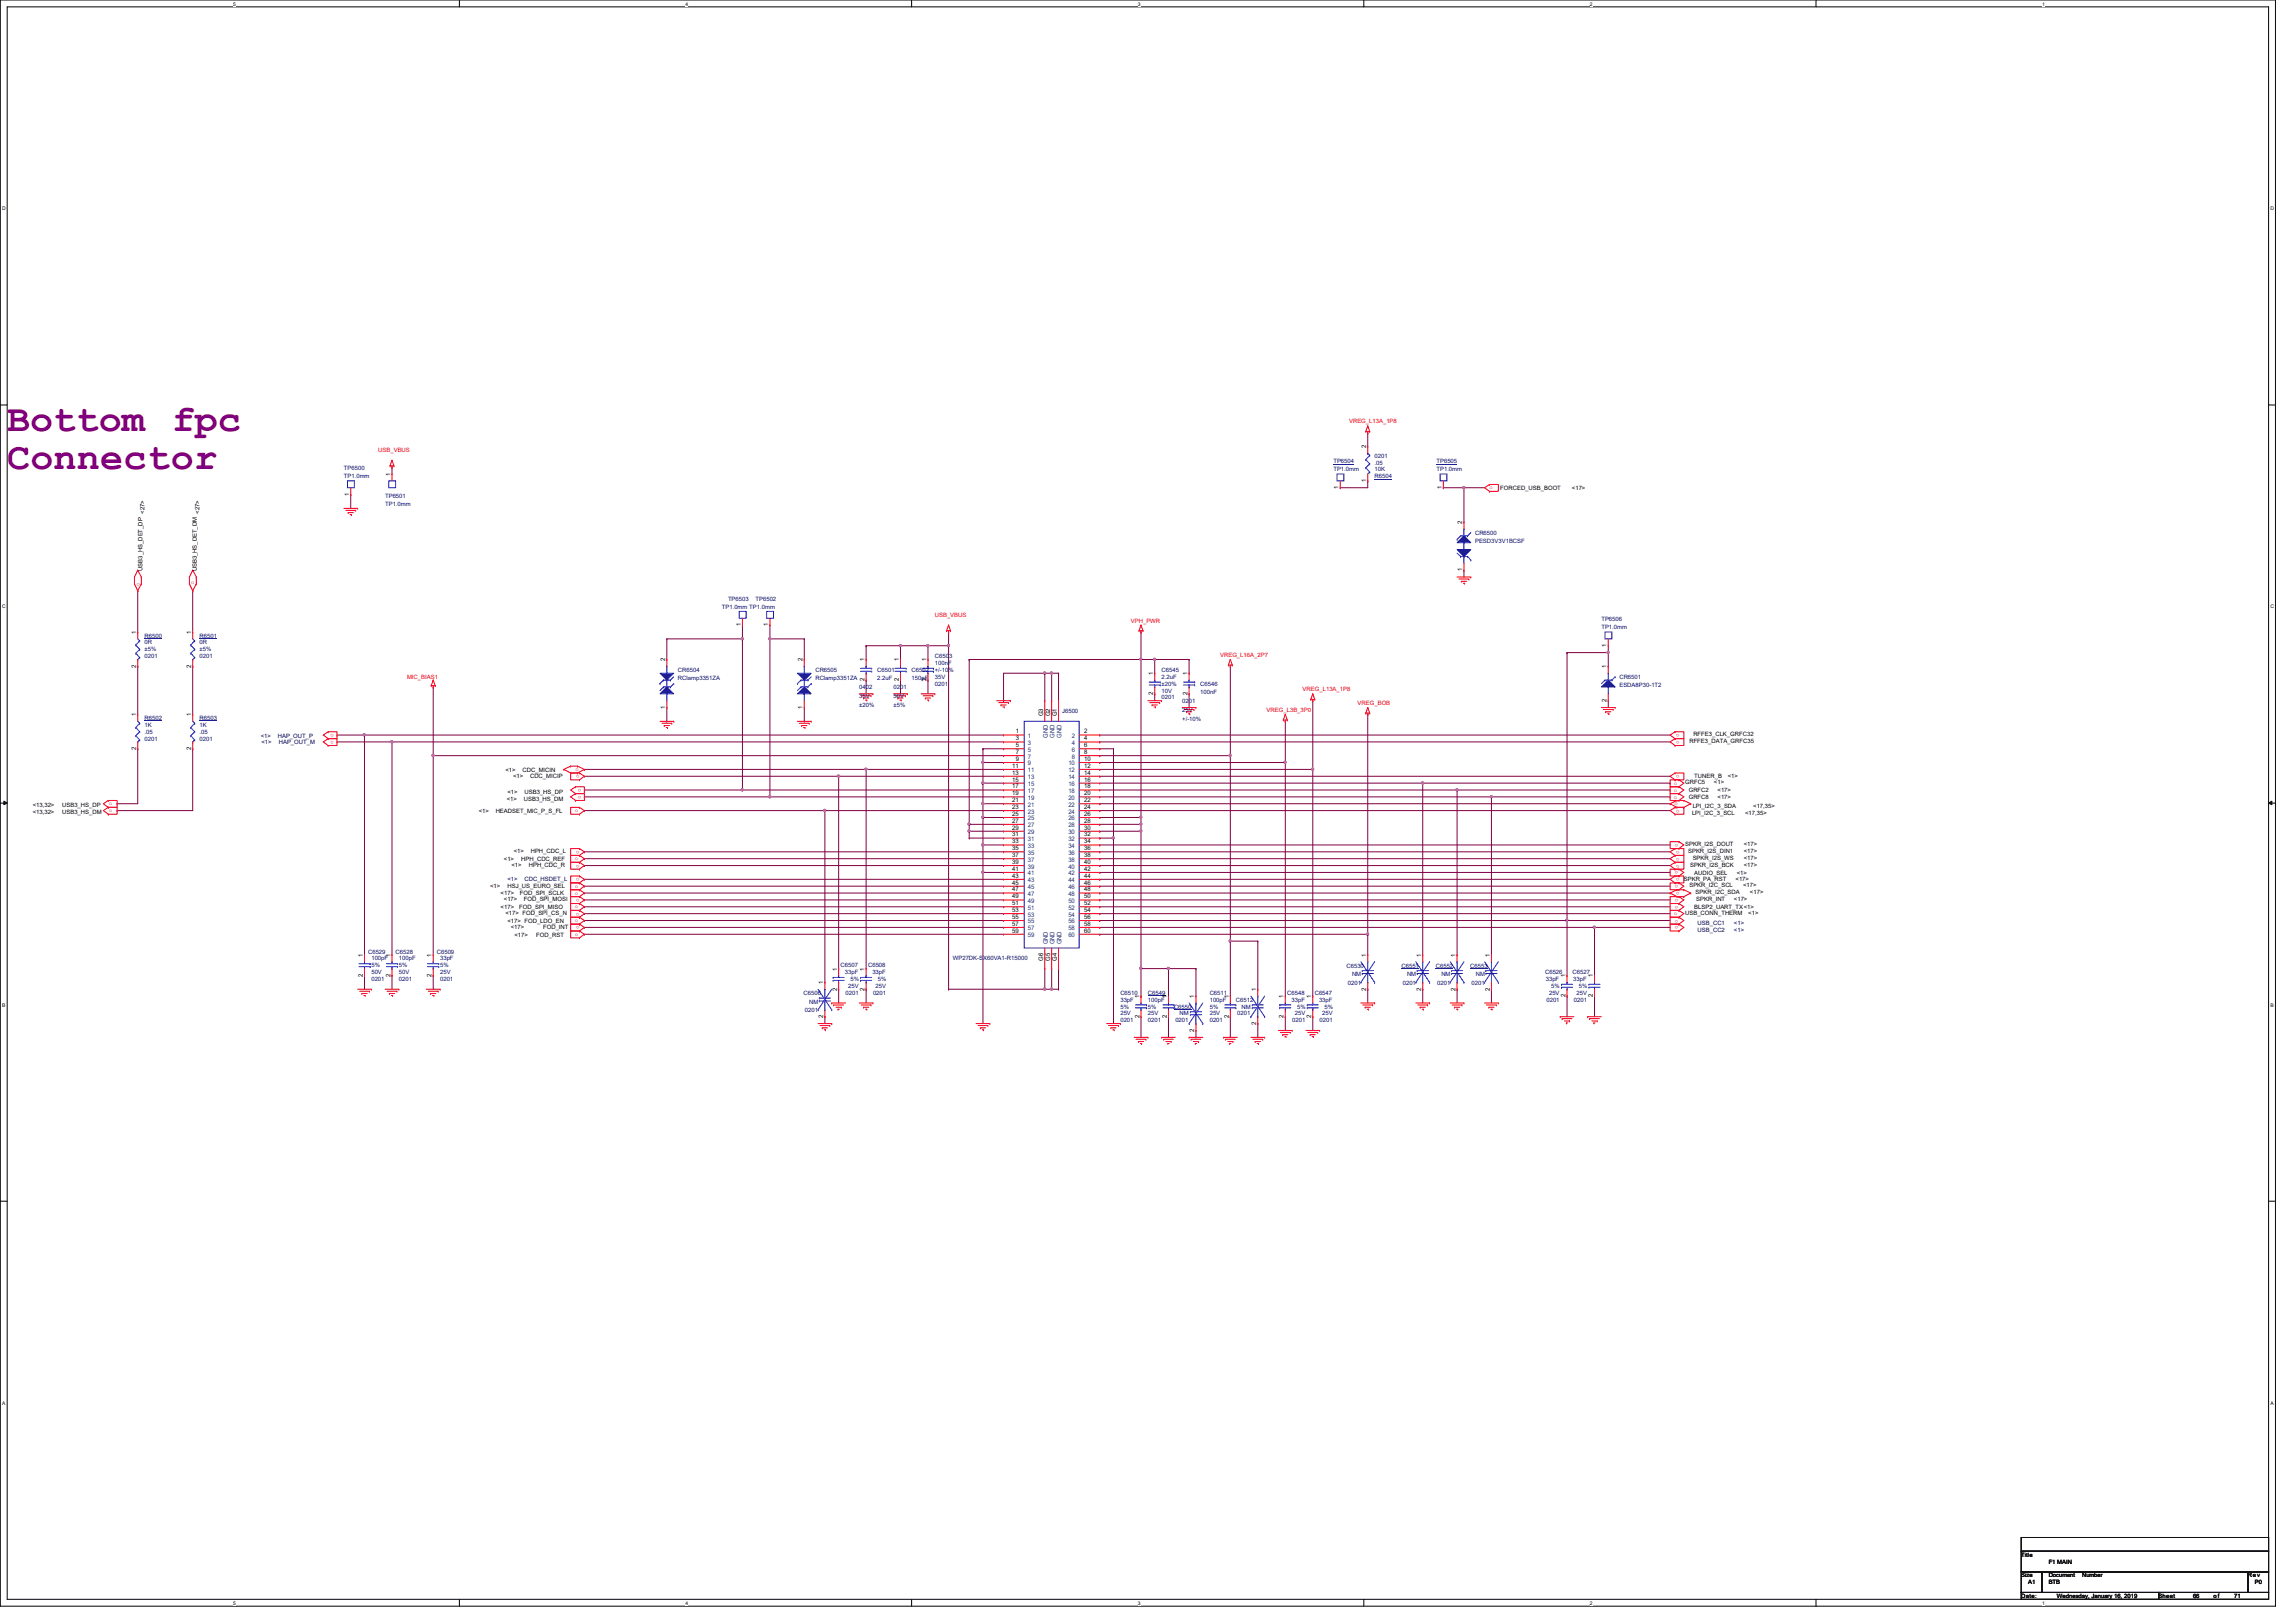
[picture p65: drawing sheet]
<svg xmlns="http://www.w3.org/2000/svg" width="297mm" height="210mm" viewBox="0 0 297 210" stroke-linecap="round" stroke-linejoin="round" font-family="sans-serif">
<defs><g id="words">
<g font-size="5" fill="#800080">
<text x=".9" y="55.8">Bottom fpc</text>
<text x=".9" y="60.7">Connector</text>
</g>
<g font-size=".8" fill="#f00">
<text x="48.9" y="58.5">USB_VBUS</text>
<text x="174.5" y="54.8">VREG_L13A_1P8</text>
<text x="120.9" y="79.8">USB_VBUS</text>
<text x="146.3" y="80.6">VPH_PWR</text>
<text x="52.7" y="87.8">MIC_BIAS1</text>
<text x="157.9" y="85">VREG_L16A_2P7</text>
<text x="168.5" y="89.5">VREG_L13A_1P8</text>
<text x="163.9" y="92.1">VREG_L3B_3P0</text>
<text x="175.6" y="91.2">VREG_BOB</text>
</g>
<g font-size=".8" fill="#000080">
<text x="172.5" y="59.9">TP6504</text>
<text x="177.8" y="59.2">0201</text>
<text x="185.8" y="59.9">TP6505</text>
<text x="44.5" y="60.8">TP6500</text>
<text x="44.5" y="61.9">TP1.0mm</text>
<text x="49.8" y="64.4">TP6501</text>
<text x="49.8" y="65.4">TP1.0mm</text>
<text x="172.5" y="61">TP1.0mm</text>
<text x="177.8" y="61.9">R6504</text>
<text x="177.8" y="61">10K</text>
<text x="177.8" y="60.1">.05</text>
<text x="185.8" y="61">TP1.0mm</text>
<text x="190.8" y="69.2">CR6500</text>
<text x="190.8" y="70.2">PESD3V3V1BCSF</text>
<text x="94.2" y="77.7">TP6503</text>
<text x="97.7" y="77.7">TP6502</text>
<text x="18.7" y="82.5">R6500</text>
<text x="18.7" y="83.4">0R</text>
<text x="25.8" y="82.5">R6501</text>
<text x="25.8" y="83.4">0R</text>
<text x="93.4" y="78.8">TP1.0mm TP1.0mm</text>
<text x="207.2" y="80.4">TP6506</text>
<text x="207.2" y="81.4">TP1.0mm</text>
<text x="18.7" y="84.3">±5%</text>
<text x="18.7" y="85.2">0201</text>
<text x="25.8" y="84.3">±5%</text>
<text x="25.8" y="85.2">0201</text>
<text x="87.7" y="87">CR6504</text>
<text x="87.7" y="88">RClamp3351ZA</text>
<text x="105.5" y="87">CR6505</text>
<text x="105.5" y="88">RClamp3351ZA</text>
<text x="111.2" y="89.2">0402</text>
<text x="113.5" y="87">C6501</text>
<text x="113.5" y="88">2.2uF</text>
<text x="115.6" y="89.2">0201</text>
<text x="117.9" y="87">C6502</text>
<text x="117.9" y="88">150pF</text>
<text x="120.9" y="85.2">C6503</text>
<text x="120.9" y="86.1">100nF</text>
<text x="120.9" y="88.7">0201</text>
<text x="120.9" y="87.8">35V</text>
<text x="120.9" y="87">+/-10%</text>
<text x="150.3" y="87">C6545</text>
<text x="150.3" y="87.8">2.2uF</text>
<text x="150.3" y="89.6">10V</text>
<text x="150.3" y="88.7">±20%</text>
<text x="155.3" y="88.7">C6546</text>
<text x="155.3" y="89.8">100nF</text>
<text x="209.5" y="87.8">CR6501</text>
<text x="209.5" y="88.9">ESDA8P30-1T2</text>
<text x="18.7" y="93.2">R6502</text>
<text x="18.7" y="94.1">1K</text>
<text x="18.7" y="95">.05</text>
<text x="18.7" y="95.8">0201</text>
<text x="25.8" y="93.2">R6503</text>
<text x="25.8" y="94.1">1K</text>
<text x="25.8" y="95">.05</text>
<text x="25.8" y="95.8">0201</text>
<text x="111.2" y="90.3">35V</text>
<text x="111.2" y="91.5">±20%</text>
<text x="115.6" y="90.3">50V</text>
<text x="115.6" y="91.5">±5%</text>
<text x="137.4" y="92.3">J6500</text>
<text x="150.3" y="90.5">0201</text>
<text x="152.9" y="91">0201</text>
<text x="152.9" y="92.1">25V</text>
<text x="152.9" y="93.3">+/-10%</text>
<text x="47.6" y="123.4">C6529</text>
<text x="48" y="124.3">100pF</text>
<text x="48" y="125.2">5%</text>
<text x="51.2" y="123.4">C6528</text>
<text x="51.6" y="124.3">100pF</text>
<text x="51.6" y="125.2">5%</text>
<text x="56.5" y="123.4">C6509</text>
<text x="56.9" y="124.3">33pF</text>
<text x="56.9" y="125.2">5%</text>
<text x="108.8" y="125.2">C6507</text>
<text x="112.3" y="125.2">C6508</text>
<text x="123.3" y="124.3">WP27DK-SX60VA1-R15000</text>
<text x="174.2" y="125.3">C6530</text>
<text x="181.3" y="125.3">C6551</text>
<text x="185.8" y="125.3">C6552</text>
<text x="190.2" y="125.3">C6553</text>
<text x="48" y="127">0201</text>
<text x="48" y="126.1">50V</text>
<text x="51.6" y="127">0201</text>
<text x="51.6" y="126.1">50V</text>
<text x="56.9" y="127">0201</text>
<text x="56.9" y="126.1">25V</text>
<text x="104" y="128.8">C6506</text>
<text x="104.1" y="131">0201</text>
<text x="104.7" y="129.9">NM</text>
<text x="109.3" y="126.1">33pF</text>
<text x="109.4" y="128.7">0201</text>
<text x="109.7" y="127.8">25V</text>
<text x="110" y="127">5%</text>
<text x="112.9" y="126.1">33pF</text>
<text x="112.9" y="128.7">0201</text>
<text x="113.3" y="127.8">25V</text>
<text x="113.6" y="127">5%</text>
<text x="144.9" y="128.7">C6510</text>
<text x="144.9" y="129.6">33pF</text>
<text x="144.9" y="131.4">25V</text>
<text x="144.9" y="130.5">5%</text>
<text x="148.5" y="128.7">C6549</text>
<text x="148.5" y="129.6">100pF</text>
<text x="148.5" y="131.4">25V</text>
<text x="148.5" y="130.5">5%</text>
<text x="151.9" y="130.5">C6550</text>
<text x="152.6" y="131.4">NM</text>
<text x="156.5" y="128.7">C6511</text>
<text x="156.5" y="129.6">100pF</text>
<text x="156.5" y="131.4">25V</text>
<text x="156.5" y="130.5">5%</text>
<text x="159.9" y="129.6">C6512</text>
<text x="160.1" y="131.4">0201</text>
<text x="160.6" y="130.5">NM</text>
<text x="166.5" y="128.7">C6548</text>
<text x="167.1" y="129.6">33pF</text>
<text x="167.5" y="131.4">25V</text>
<text x="167.8" y="130.5">5%</text>
<text x="170.1" y="128.7">C6547</text>
<text x="170.6" y="129.6">33pF</text>
<text x="171.1" y="131.4">25V</text>
<text x="171.4" y="130.5">5%</text>
<text x="174.4" y="127.4">0201</text>
<text x="174.9" y="126.3">NM</text>
<text x="181.5" y="127.4">0201</text>
<text x="182" y="126.3">NM</text>
<text x="185.9" y="127.4">0201</text>
<text x="186.5" y="126.3">NM</text>
<text x="190.4" y="127.4">0201</text>
<text x="190.9" y="126.3">NM</text>
<text x="199.9" y="126.1">C6526</text>
<text x="200" y="127">33pF</text>
<text x="200.1" y="129.6">0201</text>
<text x="200.4" y="128.7">25V</text>
<text x="200.7" y="127.8">5%</text>
<text x="203.5" y="126.1">C6527</text>
<text x="203.5" y="127">33pF</text>
<text x="203.6" y="129.6">0201</text>
<text x="204" y="128.7">25V</text>
<text x="204.3" y="127.8">5%</text>
<text x="144.9" y="132.3">0201</text>
<text x="148.5" y="132.3">0201</text>
<text x="152.1" y="132.3">0201</text>
<text x="156.5" y="132.3">0201</text>
<text x="167.2" y="132.3">0201</text>
<text x="170.7" y="132.3">0201</text>
</g>
<g font-size=".8">
<text x="176.7" y="58" transform="rotate(-90 176.7 58)">2</text>
<text x="45.2" y="64.2" transform="rotate(-90 45.2 64.2)">1</text>
<text x="50.5" y="61.6" transform="rotate(-90 50.5 61.6)">1</text>
<text x="173.2" y="63.3" transform="rotate(-90 173.2 63.3)">1</text>
<text x="176.7" y="62.4" transform="rotate(-90 176.7 62.4)">1</text>
<text x="186.5" y="63.3" transform="rotate(-90 186.5 63.3)">1</text>
<text x="194.1" y="63.4">FORCED_USB_BOOT</text>
<text x="203.4" y="63.4">&lt;17&gt;</text>
<text x="18.7" y="66.5" transform="rotate(-90 18.7 66.5)">&lt;27&gt;</text>
<text x="25.8" y="66.5" transform="rotate(-90 25.8 66.5)">&lt;27&gt;</text>
<text x="189.2" y="67.8" transform="rotate(-90 189.2 67.8)">2</text>
<text x="18.5" y="73.9" transform="rotate(-90 18.5 73.9)">USB3_HS_DET_DP</text>
<text x="25.5" y="74" transform="rotate(-90 25.5 74)">USB3_HS_DET_DM</text>
<text x="189.2" y="74" transform="rotate(-90 189.2 74)">1</text>
<text x="17.6" y="82" transform="rotate(-90 17.6 82)">1</text>
<text x="24.7" y="82" transform="rotate(-90 24.7 82)">1</text>
<text x="95.8" y="81.1" transform="rotate(-90 95.8 81.1)">1</text>
<text x="99.4" y="81.1" transform="rotate(-90 99.4 81.1)">1</text>
<text x="207.9" y="83.7" transform="rotate(-90 207.9 83.7)">1</text>
<text x="17.6" y="86.4" transform="rotate(-90 17.6 86.4)">2</text>
<text x="24.7" y="86.4" transform="rotate(-90 24.7 86.4)">2</text>
<text x="86.1" y="85.6" transform="rotate(-90 86.1 85.6)">2</text>
<text x="103.8" y="85.6" transform="rotate(-90 103.8 85.6)">2</text>
<text x="111.8" y="88.2" transform="rotate(-90 111.8 88.2)">2</text>
<text x="111.8" y="85.6" transform="rotate(-90 111.8 85.6)">1</text>
<text x="116.3" y="88.2" transform="rotate(-90 116.3 88.2)">2</text>
<text x="116.3" y="85.6" transform="rotate(-90 116.3 85.6)">1</text>
<text x="119.8" y="88.2" transform="rotate(-90 119.8 88.2)">2</text>
<text x="119.8" y="85.6" transform="rotate(-90 119.8 85.6)">1</text>
<text x="149.2" y="90" transform="rotate(-90 149.2 90)">2</text>
<text x="149.2" y="87.4" transform="rotate(-90 149.2 87.4)">1</text>
<text x="153.6" y="90" transform="rotate(-90 153.6 90)">2</text>
<text x="153.6" y="87.4" transform="rotate(-90 153.6 87.4)">1</text>
<text x="207.9" y="86.5" transform="rotate(-90 207.9 86.5)">1</text>
<text x="17.6" y="92.7" transform="rotate(-90 17.6 92.7)">1</text>
<text x="24.7" y="92.7" transform="rotate(-90 24.7 92.7)">1</text>
<text x="86.1" y="91.7" transform="rotate(-90 86.1 91.7)">1</text>
<text x="103.8" y="91.7" transform="rotate(-90 103.8 91.7)">1</text>
<text x="131.4" y="94.9">1</text>
<text x="131.4" y="95.8">3</text>
<text x="135" y="92.7" transform="rotate(-90 135 92.7)">G3</text>
<text x="135.8" y="92.7" transform="rotate(-90 135.8 92.7)">G2</text>
<text x="136.7" y="92.7" transform="rotate(-90 136.7 92.7)">G1</text>
<text x="140.2" y="94.9">2</text>
<text x="140.2" y="95.8">4</text>
<text x="207.9" y="90.8" transform="rotate(-90 207.9 90.8)">2</text>
<text x="219.1" y="95.3">RFFE3_CLK_GRFC32</text>
<text x="17.6" y="97.1" transform="rotate(-90 17.6 97.1)">2</text>
<text x="24.7" y="97.1" transform="rotate(-90 24.7 97.1)">2</text>
<text x="65.4" y="99.9">&lt;1&gt;</text>
<text x="66.4" y="100.6">&lt;1&gt;</text>
<text x="67.6" y="99.9">CDC_MICIN</text>
<text x="68.6" y="100.6">CDC_MICIP</text>
<text x="130.9" y="99.4">11</text>
<text x="130.9" y="100.2">13</text>
<text x="130.9" y="101.1">15</text>
<text x="131.4" y="96.7">5</text>
<text x="131.4" y="97.6">7</text>
<text x="131.4" y="98.5">9</text>
<text x="140.2" y="96.7">6</text>
<text x="140.2" y="97.6">8</text>
<text x="140.2" y="98.5">10</text>
<text x="140.2" y="99.4">12</text>
<text x="140.2" y="100.2">14</text>
<text x="140.2" y="101.1">16</text>
<text x="218" y="101.5">GRFC5</text>
<text x="218.6" y="96.2">RFFE3_DATA_GRFC35</text>
<text x="219.2" y="100.6">TUNER_B</text>
<text x="221.7" y="101.5">&lt;1&gt;</text>
<text x="223.5" y="100.6">&lt;1&gt;</text>
<text x="4.2" y="105.3">&lt;13,32&gt;</text>
<text x="4.2" y="104.4">&lt;13,32&gt;</text>
<text x="8" y="105.3">USB3_HS_DM</text>
<text x="8" y="104.4">USB3_HS_DP</text>
<text x="61.9" y="105.2">&lt;1&gt;</text>
<text x="64.1" y="105.2">HEADSET_MIC_P_S_FL</text>
<text x="65.6" y="103.7">&lt;1&gt;</text>
<text x="65.7" y="102.8">&lt;1&gt;</text>
<text x="67.8" y="103.7">USB3_HS_DM</text>
<text x="67.9" y="102.8">USB3_HS_DP</text>
<text x="130.9" y="102">17</text>
<text x="130.9" y="102.9">19</text>
<text x="130.9" y="103.8">21</text>
<text x="130.9" y="104.7">23</text>
<text x="130.9" y="105.6">25</text>
<text x="130.9" y="106.5">27</text>
<text x="130.9" y="107.4">29</text>
<text x="140.2" y="102">18</text>
<text x="140.2" y="102.9">20</text>
<text x="140.2" y="103.8">22</text>
<text x="140.2" y="104.7">24</text>
<text x="140.2" y="105.6">26</text>
<text x="140.2" y="106.5">28</text>
<text x="140.2" y="107.4">30</text>
<text x="218.5" y="103.4">GRFC8</text>
<text x="218.5" y="102.5">GRFC2</text>
<text x="218.9" y="105.5">LPI_I2C_3_SCL</text>
<text x="219" y="104.6">LPI_I2C_3_SDA</text>
<text x="222.2" y="103.4">&lt;17&gt;</text>
<text x="222.2" y="102.5">&lt;17&gt;</text>
<text x="225.8" y="105.5">&lt;17,35&gt;</text>
<text x="226.8" y="104.6">&lt;17,35&gt;</text>
<text x="65.2" y="111.4">&lt;1&gt;</text>
<text x="66.2" y="112.2">&lt;1&gt;</text>
<text x="66.5" y="110.4">&lt;1&gt;</text>
<text x="67.4" y="111.4">HPH_CDC_REF</text>
<text x="68.4" y="112.2">HPH_CDC_R</text>
<text x="68.7" y="110.4">HPH_CDC_L</text>
<text x="130.9" y="108.2">31</text>
<text x="130.9" y="109.1">33</text>
<text x="130.9" y="110">35</text>
<text x="130.9" y="110.9">37</text>
<text x="130.9" y="111.8">39</text>
<text x="130.9" y="112.7">41</text>
<text x="130.9" y="113.6">43</text>
<text x="140.2" y="108.2">32</text>
<text x="140.2" y="109.1">34</text>
<text x="140.2" y="110">36</text>
<text x="140.2" y="110.9">38</text>
<text x="140.2" y="111.8">40</text>
<text x="140.2" y="112.7">42</text>
<text x="140.2" y="113.6">44</text>
<text x="217.8" y="114">SPKR_PA_RST</text>
<text x="218" y="109.5">SPKR_I2S_DOUT</text>
<text x="218.4" y="110.4">SPKR_I2S_DIN1</text>
<text x="218.6" y="112.2">SPKR_I2S_BCK</text>
<text x="219" y="111.3">SPKR_I2S_WS</text>
<text x="219.2" y="113.2">AUDIO_SEL</text>
<text x="224.5" y="114">&lt;17&gt;</text>
<text x="224.7" y="113.2">&lt;1&gt;</text>
<text x="225.6" y="110.4">&lt;17&gt;</text>
<text x="225.6" y="112.2">&lt;17&gt;</text>
<text x="225.6" y="109.5">&lt;17&gt;</text>
<text x="225.6" y="111.3">&lt;17&gt;</text>
<text x="63.4" y="115">&lt;1&gt;</text>
<text x="64.8" y="115.9">&lt;17&gt;</text>
<text x="64.8" y="117.6">&lt;17&gt;</text>
<text x="65.2" y="116.6">&lt;17&gt;</text>
<text x="65.4" y="118.4">&lt;17&gt; FOD_SPI_CS_N</text>
<text x="65.7" y="115">HSJ_US_EURO_SEL</text>
<text x="65.7" y="119.4">&lt;17&gt; FOD_LDO_EN</text>
<text x="67.2" y="117.6">FOD_SPI_MISO</text>
<text x="67.3" y="115.9">FOD_SPI_SCLK</text>
<text x="67.8" y="116.6">FOD_SPI_MOSI</text>
<text x="130.9" y="114.5">45</text>
<text x="130.9" y="115.4">47</text>
<text x="130.9" y="116.2">49</text>
<text x="130.9" y="117.1">51</text>
<text x="130.9" y="118">53</text>
<text x="130.9" y="118.9">55</text>
<text x="130.9" y="119.8">57</text>
<text x="140.2" y="114.5">46</text>
<text x="140.2" y="115.4">48</text>
<text x="140.2" y="116.2">50</text>
<text x="140.2" y="117.1">52</text>
<text x="140.2" y="118">54</text>
<text x="140.2" y="118.9">56</text>
<text x="140.2" y="119.8">58</text>
<text x="218" y="118.4">USB_CONN_THERM</text>
<text x="218.6" y="114.8">SPKR_I2C_SCL</text>
<text x="219.2" y="117.6">BLSP2_UART_TX&lt;1&gt;</text>
<text x="219.4" y="115.7">SPKR_I2C_SDA</text>
<text x="219.5" y="116.6">SPKR_INT</text>
<text x="224.3" y="116.6">&lt;17&gt;</text>
<text x="225.5" y="114.8">&lt;17&gt;</text>
<text x="226.2" y="118.4">&lt;1&gt;</text>
<text x="226.4" y="115.7">&lt;17&gt;</text>
<text x="46.9" y="123.8" transform="rotate(-90 46.9 123.8)">1</text>
<text x="50.5" y="123.8" transform="rotate(-90 50.5 123.8)">1</text>
<text x="55.8" y="123.8" transform="rotate(-90 55.8 123.8)">1</text>
<text x="66.1" y="120.2">&lt;17&gt;</text>
<text x="66.5" y="121.2">&lt;17&gt;</text>
<text x="69.4" y="121.2">FOD_RST</text>
<text x="70.3" y="120.2">FOD_INT</text>
<text x="108.3" y="125.6" transform="rotate(-90 108.3 125.6)">1</text>
<text x="111.8" y="125.6" transform="rotate(-90 111.8 125.6)">1</text>
<text x="130.9" y="120.7">59</text>
<text x="135" y="124.3" transform="rotate(-90 135 124.3)">G6</text>
<text x="135.8" y="124.3" transform="rotate(-90 135.8 124.3)">G5</text>
<text x="136.7" y="124.3" transform="rotate(-90 136.7 124.3)">G4</text>
<text x="140.2" y="120.7">60</text>
<text x="176.7" y="123.8" transform="rotate(-90 176.7 123.8)">1</text>
<text x="183.9" y="123.8" transform="rotate(-90 183.9 123.8)">1</text>
<text x="188.3" y="123.8" transform="rotate(-90 188.3 123.8)">1</text>
<text x="192.7" y="123.8" transform="rotate(-90 192.7 123.8)">1</text>
<text x="46.9" y="126.4" transform="rotate(-90 46.9 126.4)">2</text>
<text x="50.5" y="126.4" transform="rotate(-90 50.5 126.4)">2</text>
<text x="55.8" y="126.4" transform="rotate(-90 55.8 126.4)">2</text>
<text x="106.5" y="131.7" transform="rotate(-90 106.5 131.7)">2</text>
<text x="106.5" y="127.4" transform="rotate(-90 106.5 127.4)">1</text>
<text x="108.3" y="128.2" transform="rotate(-90 108.3 128.2)">2</text>
<text x="111.8" y="128.2" transform="rotate(-90 111.8 128.2)">2</text>
<text x="147.4" y="131.7" transform="rotate(-90 147.4 131.7)">2</text>
<text x="147.4" y="129.2" transform="rotate(-90 147.4 129.2)">1</text>
<text x="151" y="131.7" transform="rotate(-90 151 131.7)">2</text>
<text x="151" y="129.2" transform="rotate(-90 151 129.2)">1</text>
<text x="154.5" y="129.2" transform="rotate(-90 154.5 129.2)">1</text>
<text x="159" y="131.7" transform="rotate(-90 159 131.7)">2</text>
<text x="159" y="129.2" transform="rotate(-90 159 129.2)">1</text>
<text x="162.5" y="128.3" transform="rotate(-90 162.5 128.3)">1</text>
<text x="166.1" y="131.7" transform="rotate(-90 166.1 131.7)">2</text>
<text x="166.1" y="129.2" transform="rotate(-90 166.1 129.2)">1</text>
<text x="169.6" y="131.7" transform="rotate(-90 169.6 131.7)">2</text>
<text x="169.6" y="129.2" transform="rotate(-90 169.6 129.2)">1</text>
<text x="176.7" y="128.2" transform="rotate(-90 176.7 128.2)">2</text>
<text x="183.9" y="128.2" transform="rotate(-90 183.9 128.2)">2</text>
<text x="188.3" y="128.2" transform="rotate(-90 188.3 128.2)">2</text>
<text x="192.7" y="128.2" transform="rotate(-90 192.7 128.2)">2</text>
<text x="202.5" y="129.1" transform="rotate(-90 202.5 129.1)">2</text>
<text x="202.5" y="126.5" transform="rotate(-90 202.5 126.5)">1</text>
<text x="206.1" y="129.1" transform="rotate(-90 206.1 129.1)">2</text>
<text x="206.1" y="126.5" transform="rotate(-90 206.1 126.5)">1</text>
<text x="154.5" y="133.5" transform="rotate(-90 154.5 133.5)">2</text>
<text x="162.5" y="132.6" transform="rotate(-90 162.5 132.6)">2</text>
<text x="261.5" y="201.5">Title</text>
<text x="265" y="202.4">F1 MAIN</text>
<text x="261.5" y="204.1">Size</text>
<text x="261.5" y="206.8">Date:</text>
<text x="262.4" y="205">A1</text>
<text x="265" y="204.1">Document</text>
<text x="265" y="205">BTB</text>
<text x="266.1" y="206.8">Wednesday, January 16, 2019</text>
<text x="269.4" y="204.1">Number</text>
<text x="279.3" y="206.8">Sheet</text>
<text x="283.7" y="206.8">66</text>
<text x="286.4" y="206.8">of</text>
<text x="289" y="206.8">71</text>
<text x="290.8" y="204.1">Rev</text>
<text x="291.7" y="205">P0</text>
</g>
<g font-size=".8" fill="#000040">
<text x="33.7" y="95.5">&lt;1&gt;</text>
<text x="35.9" y="95.5">HAP_OUT_P</text>
<text x="33.8" y="96.3">&lt;1&gt;</text>
<text x="36.1" y="96.3">HAP_OUT_M</text>
<text x="65.7" y="114">&lt;1&gt;</text>
<text x="67.9" y="114">CDC_HSDET_L</text>
<text x="219.6" y="119.7">USB_CC1</text>
<text x="224.3" y="119.7">&lt;1&gt;</text>
<text x="219.6" y="120.6">USB_CC2</text>
<text x="224.3" y="120.6">&lt;1&gt;</text>
</g>
<g font-size=".8" fill="#004080">
<text x="133" y="95.5">1</text>
<text x="135.5" y="95.5" transform="rotate(-90 135.5 95.5)">GND</text>
<text x="136.4" y="95.5" transform="rotate(-90 136.4 95.5)">GND</text>
<text x="137.3" y="95.5" transform="rotate(-90 137.3 95.5)">GND</text>
<text x="138.7" y="95.5">2</text>
<text x="133" y="96.4">3</text>
<text x="133" y="97.3">5</text>
<text x="133" y="98.2">7</text>
<text x="133" y="99.1">9</text>
<text x="133" y="99.9">11</text>
<text x="133" y="100.8">13</text>
<text x="133" y="101.7">15</text>
<text x="138.2" y="99.1">10</text>
<text x="138.2" y="99.9">12</text>
<text x="138.2" y="100.8">14</text>
<text x="138.2" y="101.7">16</text>
<text x="138.7" y="96.4">4</text>
<text x="138.7" y="97.3">6</text>
<text x="138.7" y="98.2">8</text>
<text x="133" y="102.6">17</text>
<text x="133" y="103.5">19</text>
<text x="133" y="104.4">21</text>
<text x="133" y="105.3">23</text>
<text x="133" y="106.2">25</text>
<text x="133" y="107.1">27</text>
<text x="133" y="107.9">29</text>
<text x="138.2" y="102.6">18</text>
<text x="138.2" y="103.5">20</text>
<text x="138.2" y="104.4">22</text>
<text x="138.2" y="105.3">24</text>
<text x="138.2" y="106.2">26</text>
<text x="138.2" y="107.1">28</text>
<text x="138.2" y="107.9">30</text>
<text x="133" y="108.8">31</text>
<text x="133" y="109.7">33</text>
<text x="133" y="110.6">35</text>
<text x="133" y="111.5">37</text>
<text x="133" y="112.4">39</text>
<text x="133" y="113.3">41</text>
<text x="138.2" y="108.8">32</text>
<text x="138.2" y="109.7">34</text>
<text x="138.2" y="110.6">36</text>
<text x="138.2" y="111.5">38</text>
<text x="138.2" y="112.4">40</text>
<text x="138.2" y="113.3">42</text>
<text x="133" y="114.2">43</text>
<text x="133" y="115.1">45</text>
<text x="133" y="116">47</text>
<text x="133" y="116.8">49</text>
<text x="133" y="117.7">51</text>
<text x="133" y="118.6">53</text>
<text x="133" y="119.5">55</text>
<text x="138.2" y="114.2">44</text>
<text x="138.2" y="115.1">46</text>
<text x="138.2" y="116">48</text>
<text x="138.2" y="116.8">50</text>
<text x="138.2" y="117.7">52</text>
<text x="138.2" y="118.6">54</text>
<text x="138.2" y="119.5">56</text>
<text x="133" y="120.4">57</text>
<text x="133" y="121.3">59</text>
<text x="135.5" y="122.2" transform="rotate(-90 135.5 122.2)">GND</text>
<text x="136.4" y="122.2" transform="rotate(-90 136.4 122.2)">GND</text>
<text x="137.3" y="122.2" transform="rotate(-90 137.3 122.2)">GND</text>
<text x="138.2" y="120.4">58</text>
<text x="138.2" y="121.3">60</text>
</g>
<g font-size=".7" fill="#f00">
<text x="192.7" y="63.3">o</text>
<text x="18" y="75.8" transform="rotate(-90 18 75.8)">o</text>
<text x="24.8" y="75.2" transform="rotate(90 24.8 75.2)">o</text>
<text x="43.2" y="95" transform="rotate(180 43.2 95)">o</text>
<text x="43.2" y="95.9" transform="rotate(180 43.2 95.9)">o</text>
<text x="217.3" y="95.9" transform="rotate(180 217.3 95.9)">o</text>
<text x="217.3" y="95" transform="rotate(180 217.3 95)">o</text>
<text x="74.5" y="99.8">o</text>
<text x="75" y="100.3" transform="rotate(180 75 100.3)">o</text>
<text x="216.5" y="101.6">o</text>
<text x="217.3" y="100.3" transform="rotate(180 217.3 100.3)">o</text>
<text x="14.1" y="105.1">o</text>
<text x="14.1" y="104.2">o</text>
<text x="74.4" y="105.1">o</text>
<text x="75.2" y="102.1" transform="rotate(180 75.2 102.1)">o</text>
<text x="75.2" y="103" transform="rotate(180 75.2 103)">o</text>
<text x="216.5" y="103.3">o</text>
<text x="216.5" y="102.4">o</text>
<text x="216.6" y="104.2">o</text>
<text x="217.3" y="104.8" transform="rotate(180 217.3 104.8)">o</text>
<text x="74.4" y="111.3">o</text>
<text x="75" y="110.1" transform="rotate(180 75 110.1)">o</text>
<text x="75" y="111.9" transform="rotate(180 75 111.9)">o</text>
<text x="75" y="113.7" transform="rotate(180 75 113.7)">o</text>
<text x="217.1" y="109.2" transform="rotate(180 217.1 109.2)">o</text>
<text x="217.1" y="112.8" transform="rotate(180 217.1 112.8)">o</text>
<text x="217.3" y="110.1" transform="rotate(180 217.3 110.1)">o</text>
<text x="217.3" y="111" transform="rotate(180 217.3 111)">o</text>
<text x="217.3" y="111.9" transform="rotate(180 217.3 111.9)">o</text>
<text x="217.3" y="113.7" transform="rotate(180 217.3 113.7)">o</text>
<text x="74.4" y="114.9">o</text>
<text x="74.4" y="115.8">o</text>
<text x="74.4" y="117.6">o</text>
<text x="74.4" y="119.3">o</text>
<text x="75" y="116.3" transform="rotate(180 75 116.3)">o</text>
<text x="75" y="118.1" transform="rotate(180 75 118.1)">o</text>
<text x="75" y="119.9" transform="rotate(180 75 119.9)">o</text>
<text x="216.5" y="118.4">o</text>
<text x="217.1" y="114.6" transform="rotate(180 217.1 114.6)">o</text>
<text x="217.1" y="116.3" transform="rotate(180 217.1 116.3)">o</text>
<text x="217.1" y="117.2" transform="rotate(180 217.1 117.2)">o</text>
<text x="217.1" y="119" transform="rotate(180 217.1 119)">o</text>
<text x="217.1" y="119.9" transform="rotate(180 217.1 119.9)">o</text>
<text x="217.3" y="115.4" transform="rotate(180 217.3 115.4)">o</text>
<text x="74.4" y="121.1">o</text>
</g>
<g font-size=".6">
<text x="30.2" y=".7">5</text>
<text x="88.7" y=".7">4</text>
<text x="147.2" y=".7">3</text>
<text x="205.7" y=".7">2</text>
<text x="264.2" y=".7">1</text>
<text x=".3" y="27.2">D</text>
<text x="293.7" y="27.2">D</text>
<text x=".3" y="78.7">C</text>
<text x="293.7" y="78.7">C</text>
<text x=".3" y="130.3">B</text>
<text x="293.7" y="130.3">B</text>
<text x=".3" y="181.8">A</text>
<text x="293.7" y="181.8">A</text>
<text x="30.2" y="207.7">5</text>
<text x="88.7" y="207.7">4</text>
<text x="147.2" y="207.7">3</text>
<text x="205.7" y="207.7">2</text>
<text x="264.2" y="207.7">1</text>
</g>
</g></defs>
<path d="M0 0h294.4v207.9h-294.4zM.9 .9h292.6v206.1h-292.6z" fill="none" stroke="#000" stroke-width=".13"/>
<g fill="#fff">
<path d="M30.2 .1h.3v.7h-.3z"/>
<path d="M30.2 207.1h.3v.7h-.3z"/>
</g>
<path d="M59.4 0v.9M59.4 207v.9" fill="none" stroke="#000" stroke-width=".13"/>
<g fill="#fff">
<path d="M88.7 .1h.3v.7h-.3z"/>
<path d="M88.7 207.1h.3v.7h-.3z"/>
</g>
<path d="M117.9 0v.9M117.9 207v.9" fill="none" stroke="#000" stroke-width=".13"/>
<g fill="#fff">
<path d="M147.2 .1h.3v.7h-.3z"/>
<path d="M147.2 207.1h.3v.7h-.3z"/>
</g>
<path d="M176.4 0v.9M176.4 207v.9" fill="none" stroke="#000" stroke-width=".13"/>
<g fill="#fff">
<path d="M205.7 .1h.3v.7h-.3z"/>
<path d="M205.7 207.1h.3v.7h-.3z"/>
</g>
<path d="M234.9 0v.9M234.9 207v.9" fill="none" stroke="#000" stroke-width=".13"/>
<g fill="#fff">
<path d="M264.2 .1h.3v.7h-.3z"/>
<path d="M264.2 207.1h.3v.7h-.3z"/>
<path d="M.3 26.6h.5v.7h-.5z"/>
<path d="M293.7 26.6h.5v.7h-.5z"/>
<path d="M.3 78.1h.5v.8h-.5z"/>
<path d="M293.7 78.1h.5v.8h-.5z"/>
</g>
<path d="M0 52.4h.9M293.5 52.4h.9" fill="none" stroke="#000" stroke-width=".13"/>
<g fill="#fff">
<path d="M.3 129.7h.4v.7h-.4z"/>
<path d="M293.7 129.7h.5v.7h-.5z"/>
</g>
<path d="M0 103.9h.9M.5 103.7l.4 .2-.4 .2zM293.5 103.9l.4-.2v.4zM293.5 103.9h.9" fill="none" stroke="#000" stroke-width=".13"/>
<path d="M.5 103.7l.4 .2-.4 .2zM293.5 103.9l.4-.2v.4z" fill="#000"/>
<g fill="#fff">
<path d="M.3 181.2h.4v.7h-.4z"/>
<path d="M293.7 181.2h.4v.7h-.4z"/>
</g>
<path d="M0 155.4h.9M293.5 155.4h.9" fill="none" stroke="#000" stroke-width=".13"/>
<g fill="none" stroke="#800040" stroke-width=".13">
<path d="M176.9 56h.1M176.9 56v1.8M45.4 64h.1M45.4 64v1.8M50.7 60.5h.1M50.7 60.5v.8M173.4 63.1h.1M176.9 62.2h.1M176.9 62.2v.9h-3.5M189.4 73.8h.1M189.4 63.1h.1M189.4 63.1v4.5"/>
<path d="M189.4 73.8v.9"/>
</g>
<path d="M189.3 63h.2v.2h-.2z" fill-rule="evenodd" fill="#f0f"/>
<path d="M189.3 63h.2v.2h-.2z" fill="none" stroke="#f0f" stroke-width=".13"/>
<g fill="none" stroke="#800040" stroke-width=".13">
<path d="M17.8 76.5h.1M17.8 76.5v5.3M24.9 76.5h.1M24.9 76.5v5.3M186.7 63.1h.1M186.7 63.1h5.4M189.4 63.1h.1M17.8 86.2h.1M17.8 96.9h.1M17.8 86.2v6.3M17.8 96.9v7.1h-2.6M24.9 86.2h.1"/>
<path d="M24.9 96.9h.1M24.9 86.2v6.3M24.9 96.9v8h-9.7M50.7 96h.1M50.7 96v27.6M15.2 104h.1M15.2 104.9h.1M47.2 126.2h.1M47.2 126.2v1.8M50.7 126.2h.1M50.7 126.2v1.8"/>
</g>
<path d="M50.6 95.9h.2v.2h-.2z" fill-rule="evenodd" fill="#f0f"/>
<path d="M50.6 95.9h.2v.2h-.2z" fill="none" stroke="#f0f" stroke-width=".13"/>
<path d="M47.2 95.1h.1M47.2 95.1v28.5M50.7 96h.1M50.7 96h79.1" fill="none" stroke="#800040" stroke-width=".13"/>
<path d="M47 95h.2v.2h-.2z" fill-rule="evenodd" fill="#f0f"/>
<path d="M47 95h.2v.2h-.2z" fill="none" stroke="#f0f" stroke-width=".13"/>
<g fill="none" stroke="#800040" stroke-width=".13">
<path d="M43.6 95.1h.1M43.6 96h.1M43.6 95.1h3.6M43.6 96h7.1M56 88.9h.1M56 97.8h.1M56 88.9v8.9M56 97.8h73.8M127.2 96.9h.1M127.2 98.7h.1M127.2 96.9h2.6M127.2 96.9v1.8"/>
<path d="M127.2 98.7h2.6M56 126.2h.1M56 126.2v1.8"/>
</g>
<path d="M127 98.5h.2v.3h-.2z" fill-rule="evenodd" fill="#f0f"/>
<path d="M127 98.5h.2v.3h-.2z" fill="none" stroke="#f0f" stroke-width=".13"/>
<path d="M127.2 98.7h.1M127.2 98.7v2.6M127.2 101.3h.1M127.2 101.3h2.6" fill="none" stroke="#800040" stroke-width=".13"/>
<path d="M127 101.2h.2v.2h-.2z" fill-rule="evenodd" fill="#f0f"/>
<path d="M127 101.2h.2v.2h-.2z" fill="none" stroke="#f0f" stroke-width=".13"/>
<g fill="none" stroke="#800040" stroke-width=".13">
<path d="M75.6 99.6h.1M75.6 99.6h54.2M112.1 99.6h.1M112.1 99.6v25.7M75.6 100.5h.1M75.6 100.5h54.2M108.5 100.5h.1M127.2 101.3h.1M127.2 101.3v2.7M108.5 128h.1M108.5 128v1.8M112.1 128h.1"/>
<path d="M112.1 128v1.8"/>
</g>
<path d="M111.9 99.4h.2v.2h-.2z" fill-rule="evenodd" fill="#f0f"/>
<path d="M111.9 99.4h.2v.2h-.2z" fill="none" stroke="#f0f" stroke-width=".13"/>
<path d="M108.5 100.5h.1M108.5 100.5v24.8" fill="none" stroke="#800040" stroke-width=".13"/>
<path d="M108.4 100.3h.2v.2h-.2z" fill-rule="evenodd" fill="#f0f"/>
<path d="M108.4 100.3h.2v.2h-.2z" fill="none" stroke="#f0f" stroke-width=".13"/>
<path d="M127.2 104h.1M127.2 104h2.6M127.2 104v1.8" fill="none" stroke="#800040" stroke-width=".13"/>
<path d="M127 105.7h.2v.2h-.2z" fill-rule="evenodd" fill="#f0f"/>
<path d="M127 105.7h.2v.2h-.2z" fill="none" stroke="#f0f" stroke-width=".13"/>
<path d="M127 103.9h.2v.2h-.2z" fill-rule="evenodd" fill="#f0f"/>
<path d="M127 103.9h.2v.2h-.2z" fill="none" stroke="#f0f" stroke-width=".13"/>
<path d="M96.1 82.7h.1M96.1 80.9v1.8M99.6 82.7h.1M99.6 80.9v1.8M96.1 102.2h.1M96.1 102.2h33.7M127.2 105.8h.1M127.2 105.8h2.6M127.2 105.8v3.5" fill="none" stroke="#800040" stroke-width=".13"/>
<path d="M95.9 102.1h.2v.2h-.2z" fill-rule="evenodd" fill="#f0f"/>
<path d="M95.9 102.1h.2v.2h-.2z" fill="none" stroke="#f0f" stroke-width=".13"/>
<path d="M99.6 103.1h.1M99.6 103.1h30.2" fill="none" stroke="#800040" stroke-width=".13"/>
<path d="M99.5 103h.2v.2h-.2z" fill-rule="evenodd" fill="#f0f"/>
<path d="M99.5 103h.2v.2h-.2z" fill="none" stroke="#f0f" stroke-width=".13"/>
<path d="M56 97.8h.1M56 97.8v25.8" fill="none" stroke="#800040" stroke-width=".13"/>
<path d="M55.9 97.7h.2v.2h-.2z" fill-rule="evenodd" fill="#f0f"/>
<path d="M55.9 97.7h.2v.2h-.2z" fill="none" stroke="#f0f" stroke-width=".13"/>
<path d="M47.2 95.1h.1M47.2 95.1h82.6M75.6 102.2h.1M75.6 103.1h.1M75.6 104.9h.1M75.6 102.2h20.5M75.6 103.1h24M75.6 104.9h54.2M106.7 104.9h.1M106.7 104.9v22.2M106.7 131.6h.1M106.7 131.6v.9" fill="none" stroke="#800040" stroke-width=".13"/>
<path d="M106.6 104.8h.2v.2h-.2z" fill-rule="evenodd" fill="#f0f"/>
<path d="M106.6 104.8h.2v.2h-.2z" fill="none" stroke="#f0f" stroke-width=".13"/>
<path d="M147.6 85.3h.1M147.6 85.3v20.5" fill="none" stroke="#800040" stroke-width=".13"/>
<path d="M147.5 105.7h.2v.2h-.2z" fill-rule="evenodd" fill="#f0f"/>
<path d="M147.5 105.7h.2v.2h-.2z" fill="none" stroke="#f0f" stroke-width=".13"/>
<path d="M147.5 85.2h.2v.2h-.2z" fill-rule="evenodd" fill="#f0f"/>
<path d="M147.5 85.2h.2v.2h-.2z" fill="none" stroke="#f0f" stroke-width=".13"/>
<g fill="none" stroke="#800040" stroke-width=".13">
<path d="M125.4 85.3h.1M125.4 85.3h24M147.6 81.8h.1M147.6 85.3h.1M147.6 81.8v3.5M149.4 89.8h.1M149.4 89.8v.9M153.8 89.8h.1M153.8 85.3h.1M153.8 85.3v1.8M153.8 89.8v1.8M147.6 131.6h.1"/>
<path d="M147.6 131.6v2.6"/>
</g>
<path d="M149.3 85.2h.2v.2h-.2z" fill-rule="evenodd" fill="#f0f"/>
<path d="M149.3 85.2h.2v.2h-.2z" fill="none" stroke="#f0f" stroke-width=".13"/>
<path d="M125.4 85.3h.1M125.4 85.3v21.4M149.4 85.3h.1M149.4 85.3v1.8M149.4 85.3h4.4" fill="none" stroke="#800040" stroke-width=".13"/>
<path d="M125.3 106.5h.2v.3h-.2z" fill-rule="evenodd" fill="#f0f"/>
<path d="M125.3 106.5h.2v.3h-.2z" fill="none" stroke="#f0f" stroke-width=".13"/>
<path d="M125.4 106.7h.1M125.4 108.5h.1M125.4 107.6h.1M125.4 106.7h4.4M125.4 108.5h4.4M125.4 106.7v.9M125.4 107.6h4.4" fill="none" stroke="#800040" stroke-width=".13"/>
<path d="M125.3 107.4h.2v.2h-.2z" fill-rule="evenodd" fill="#f0f"/>
<path d="M125.3 107.4h.2v.2h-.2z" fill="none" stroke="#f0f" stroke-width=".13"/>
<path d="M125.4 107.6h.1M125.4 107.6v.9M142.3 106.7h.1M142.3 107.6h.1M142.3 106.7h5.3M142.3 107.6h5.3M147.6 106.7h.1M147.6 106.7v18.6M147.6 125.3h.1" fill="none" stroke="#800040" stroke-width=".13"/>
<path d="M147.5 107.4h.2v.2h-.2z" fill-rule="evenodd" fill="#f0f"/>
<path d="M147.5 107.4h.2v.2h-.2z" fill="none" stroke="#f0f" stroke-width=".13"/>
<path d="M127.2 109.3h.1M127.2 109.3h2.6" fill="none" stroke="#800040" stroke-width=".13"/>
<path d="M127 109.2h.2v.2h-.2z" fill-rule="evenodd" fill="#f0f"/>
<path d="M127 109.2h.2v.2h-.2z" fill="none" stroke="#f0f" stroke-width=".13"/>
<path d="M75.6 112h.1M75.6 110.2h.1M75.6 111.1h.1M75.6 113.8h.1M75.6 112h54.2M75.6 110.2h54.2M75.6 111.1h54.2M75.6 113.8h54.2M127.2 109.3h.1M127.2 112.9h.1M127.2 109.3v23.2M127.2 112.9h2.6" fill="none" stroke="#800040" stroke-width=".13"/>
<path d="M127 112.8h.2v.2h-.2z" fill-rule="evenodd" fill="#f0f"/>
<path d="M127 112.8h.2v.2h-.2z" fill="none" stroke="#f0f" stroke-width=".13"/>
<g fill="none" stroke="#800040" stroke-width=".13">
<path d="M142.3 95.1h.1M142.3 96h.1M142.3 95.1h73.8M142.3 96h73.8M75.6 114.7h.1M75.6 115.6h.1M75.6 116.5h.1M75.6 117.3h.1M75.6 118.2h.1M75.6 119.1h.1M75.6 114.7h54.2M75.6 115.6h54.2"/>
<path d="M75.6 116.5h54.2M75.6 117.3h54.2M75.6 118.2h54.2M75.6 119.1h54.2M142.3 105.8h.1M142.3 105.8h5.3M147.6 105.8h.1M147.6 105.8v.9M75.6 120.9h.1M75.6 120h.1M75.6 120.9h54.2M75.6 120h54.2"/>
</g>
<path d="M147.5 106.5h.2v.3h-.2z" fill-rule="evenodd" fill="#f0f"/>
<path d="M147.5 106.5h.2v.3h-.2z" fill="none" stroke="#f0f" stroke-width=".13"/>
<path d="M142.3 96.9h.1M142.3 96.9h1.8M144.1 96.9h.1M144.1 96.9v11.6M142.3 100.5h.1M142.3 100.5h73.8" fill="none" stroke="#800040" stroke-width=".13"/>
<path d="M143.9 108.3h.2v.2h-.2z" fill-rule="evenodd" fill="#f0f"/>
<path d="M143.9 108.3h.2v.2h-.2z" fill="none" stroke="#f0f" stroke-width=".13"/>
<path d="M142.3 97.8h.1M159.2 86.2h.1M159.2 86.2v11.6h-16.9M159.2 121.8h.1M159.2 131.6h.1M159.2 121.8v7.1M159.2 131.6v2.6M159.2 121.8h3.5M162.7 121.8h.1M162.7 132.5h.1M162.7 121.8v6.2M162.7 132.5v1.7" fill="none" stroke="#800040" stroke-width=".13"/>
<path d="M159 97.7h.2v.2h-.2z" fill-rule="evenodd" fill="#f0f"/>
<path d="M159 97.7h.2v.2h-.2z" fill="none" stroke="#f0f" stroke-width=".13"/>
<path d="M159.2 97.8h.1M159.2 97.8v24" fill="none" stroke="#800040" stroke-width=".13"/>
<path d="M159 121.7h.2v.2h-.2z" fill-rule="evenodd" fill="#f0f"/>
<path d="M159 121.7h.2v.2h-.2z" fill="none" stroke="#f0f" stroke-width=".13"/>
<path d="M142.3 98.7h.1M142.3 98.7h24M166.3 93.3h.1M166.3 98.7h.1M166.3 93.3v35.6M166.3 131.6h.1M166.3 131.6v1.7" fill="none" stroke="#800040" stroke-width=".13"/>
<path d="M166.1 98.5h.3v.3h-.3z" fill-rule="evenodd" fill="#f0f"/>
<path d="M166.1 98.5h.3v.3h-.3z" fill="none" stroke="#f0f" stroke-width=".13"/>
<path d="M142.3 99.6h.1M169.8 90.7h.1M169.8 90.7v8.9h-27.5M169.8 131.6h.1M169.8 131.6v1.7" fill="none" stroke="#800040" stroke-width=".13"/>
<path d="M169.7 99.4h.2v.2h-.2z" fill-rule="evenodd" fill="#f0f"/>
<path d="M169.7 99.4h.2v.2h-.2z" fill="none" stroke="#f0f" stroke-width=".13"/>
<path d="M169.8 99.6h.1M169.8 99.6v29.3M142.3 101.3h41.8M142.3 102.2h46.2M184.1 101.3h.1M188.5 102.2h.1" fill="none" stroke="#800040" stroke-width=".13"/>
<path d="M188.4 102.1h.2v.2h-.2z" fill-rule="evenodd" fill="#f0f"/>
<path d="M188.4 102.1h.2v.2h-.2z" fill="none" stroke="#f0f" stroke-width=".13"/>
<path d="M142.3 103.1h50.7M193 103.1h.1" fill="none" stroke="#800040" stroke-width=".13"/>
<path d="M192.8 103h.2v.2h-.2z" fill-rule="evenodd" fill="#f0f"/>
<path d="M192.8 103h.2v.2h-.2z" fill="none" stroke="#f0f" stroke-width=".13"/>
<g fill="none" stroke="#800040" stroke-width=".13">
<path d="M202.7 84.5h.1M202.7 84.5v34.6M142.3 104h.1M142.3 104.9h.1M142.3 110.2h.1M142.3 109.3h.1M142.3 108.5h.1M142.3 111.1h.1M142.3 112h.1M142.3 112.9h.1M142.3 113.8h.1M142.3 115.6h.1"/>
<path d="M142.3 114.7h.1M142.3 116.5h.1M142.3 117.3h.1M142.3 118.2h.1M142.3 104h73.8M142.3 104.9h73.8M142.3 110.2h73.8M142.3 109.3h73.8M142.3 108.5h1.8M142.3 111.1h73.8M142.3 112h73.8M142.3 112.9h73.8"/>
<path d="M142.3 113.8h73.8M142.3 115.6h73.8M142.3 114.7h73.8M142.3 116.5h73.8M142.3 117.3h73.8M142.3 118.2h73.8M144.1 108.5h.1M144.1 108.5v24M202.7 128.9h.1M202.7 128.9v2.7"/>
</g>
<path d="M202.6 119h.2v.2h-.2z" fill-rule="evenodd" fill="#f0f"/>
<path d="M202.6 119h.2v.2h-.2z" fill="none" stroke="#f0f" stroke-width=".13"/>
<path d="M202.7 84.5h.1M202.7 84.5h5.4M208.1 90.7h.1M208.1 90.7v.9" fill="none" stroke="#800040" stroke-width=".13"/>
<path d="M207.9 84.3h.2v.2h-.2z" fill-rule="evenodd" fill="#f0f"/>
<path d="M207.9 84.3h.2v.2h-.2z" fill="none" stroke="#f0f" stroke-width=".13"/>
<path d="M208.1 84.5h.1M208.1 83.6v.9M142.3 119.1h.1M142.3 119.1h73.8M202.7 119.1h.1M202.7 119.1v7.1M142.3 120h.1M142.3 120h64M206.3 128.9h.1M206.3 128.9v2.7" fill="none" stroke="#800040" stroke-width=".13"/>
<path d="M206.1 119.9h.3v.2h-.3z" fill-rule="evenodd" fill="#f0f"/>
<path d="M206.1 119.9h.3v.2h-.3z" fill="none" stroke="#f0f" stroke-width=".13"/>
<path d="M112.1 88h.1M112.1 88v1.8M120.1 83.6h.1M120.1 83.6h2.6M206.3 120h.1M206.3 120v6.2M206.3 120h9.8" fill="none" stroke="#800040" stroke-width=".13"/>
<path d="M119.9 83.4h.2v.2h-.2z" fill-rule="evenodd" fill="#f0f"/>
<path d="M119.9 83.4h.2v.2h-.2z" fill="none" stroke="#f0f" stroke-width=".13"/>
<path d="M116.5 88h.1M116.5 83.6h.1M116.5 83.6v1.7M116.5 88v1.8M116.5 83.6h3.6M120.1 88h.1M120.1 83.6h.1M120.1 83.6v1.7M120.1 88v1.8" fill="none" stroke="#800040" stroke-width=".13"/>
<path d="M116.4 83.4h.2v.2h-.2z" fill-rule="evenodd" fill="#f0f"/>
<path d="M116.4 83.4h.2v.2h-.2z" fill="none" stroke="#f0f" stroke-width=".13"/>
<path d="M112.1 83.6h.1M112.1 83.6v1.7M112.1 83.6h4.4M122.7 81.8h.1M122.7 81.8v1.8M176.9 92.5h.1M176.9 92.5v28.4h-34.6M142.3 120.9h.1" fill="none" stroke="#800040" stroke-width=".13"/>
<path d="M176.8 120.8h.2v.2h-.2z" fill-rule="evenodd" fill="#f0f"/>
<path d="M176.8 120.8h.2v.2h-.2z" fill="none" stroke="#f0f" stroke-width=".13"/>
<path d="M122.7 83.6v44.4M122.7 128h.1M176.9 128h.1M176.9 120.9h.1M176.9 120.9v2.7M176.9 128v1.8" fill="none" stroke="#800040" stroke-width=".13"/>
<path d="M122.6 83.4h.2v.2h-.2z" fill-rule="evenodd" fill="#f0f"/>
<path d="M122.6 83.4h.2v.2h-.2z" fill="none" stroke="#f0f" stroke-width=".13"/>
<path d="M122.7 128h12.5M135.2 128h.1" fill="none" stroke="#800040" stroke-width=".13"/>
<path d="M135 127.9h.2v.2h-.2z" fill-rule="evenodd" fill="#f0f"/>
<path d="M135 127.9h.2v.2h-.2z" fill="none" stroke="#f0f" stroke-width=".13"/>
<path d="M136.1 128h.1M136.1 125.3v2.7M136.1 128h.8M136.9 125.3h.1M136.9 128h.1M136.9 125.3v2.7" fill="none" stroke="#800040" stroke-width=".13"/>
<path d="M135.9 127.9h.2v.2h-.2z" fill-rule="evenodd" fill="#f0f"/>
<path d="M135.9 127.9h.2v.2h-.2z" fill="none" stroke="#f0f" stroke-width=".13"/>
<path d="M129.8 87.1h5.4M135.2 87.1h.1M136.9 87.1h.1M136.9 87.1v3.6M135.2 128h.1M135.2 125.3v2.7M135.2 128h.9M136.1 128h.1" fill="none" stroke="#800040" stroke-width=".13"/>
<path d="M135 87h.2v.2h-.2z" fill-rule="evenodd" fill="#f0f"/>
<path d="M135 87h.2v.2h-.2z" fill="none" stroke="#f0f" stroke-width=".13"/>
<path d="M129.8 90.7h.1M129.8 87.1v3.6M136.1 87.1h.1M136.1 87.1v3.6M136.1 87.1h.8M136.9 87.1h.1" fill="none" stroke="#800040" stroke-width=".13"/>
<path d="M135.9 87h.2v.2h-.2z" fill-rule="evenodd" fill="#f0f"/>
<path d="M135.9 87h.2v.2h-.2z" fill="none" stroke="#f0f" stroke-width=".13"/>
<path d="M135.2 87.1h.1M135.2 87.1v3.6M135.2 87.1h.9M136.1 87.1h.1M147.6 125.3h.1M147.6 125.3h3.6M151.2 131.6h.1M151.2 125.3h.1M151.2 125.3v3.6M151.2 131.6v2.6" fill="none" stroke="#800040" stroke-width=".13"/>
<path d="M151 125.2h.2v.2h-.2z" fill-rule="evenodd" fill="#f0f"/>
<path d="M151 125.2h.2v.2h-.2z" fill="none" stroke="#f0f" stroke-width=".13"/>
<path d="M147.5 125.2h.2v.2h-.2z" fill-rule="evenodd" fill="#f0f"/>
<path d="M147.5 125.2h.2v.2h-.2z" fill="none" stroke="#f0f" stroke-width=".13"/>
<g fill="none" stroke="#800040" stroke-width=".13">
<path d="M184.1 101.3h.1M184.1 101.3v22.3M147.6 128.9h.1M147.6 125.3v3.6M151.2 125.3h.1M151.2 125.3h3.5M154.7 125.3h.1M154.7 125.3v3.6M184.1 128h.1M184.1 128v1.8M188.5 128h.1M188.5 128v1.8"/>
<path d="M193 128h.1M193 128v1.8"/>
</g>
<path d="M183.9 101.2h.2v.2h-.2z" fill-rule="evenodd" fill="#f0f"/>
<path d="M183.9 101.2h.2v.2h-.2z" fill="none" stroke="#f0f" stroke-width=".13"/>
<g fill="none" stroke="#800040" stroke-width=".13">
<path d="M86.3 93.3h.1M86.3 91.6v1.7M104.1 93.3h.1M104.1 82.7h.1M104.1 85.3h.1M104.1 82.7v2.6M104.1 91.6v1.7M104.1 82.7h-4.5v20.4M208.1 86.2h.1M208.1 84.5v1.7M99.6 103.1h.1M184.1 101.3h32"/>
<path d="M188.5 102.2h.1M188.5 102.2v21.4M188.5 102.2h27.6M193 103.1h.1M193 103.1v20.5M193 103.1h23.1M216.1 101.3h.1M216.1 102.2h.1M216.1 103.1h.1M154.7 134.2h.1M154.7 133.3v.9"/>
</g>
<path d="M99.5 82.5h.2v.3h-.2z" fill-rule="evenodd" fill="#f0f"/>
<path d="M99.5 82.5h.2v.3h-.2z" fill="none" stroke="#f0f" stroke-width=".13"/>
<path d="M86.3 82.7h.1M86.3 82.7v2.6M86.3 82.7h9.8M96.1 82.7h.1" fill="none" stroke="#800040" stroke-width=".13"/>
<path d="M95.9 82.5h.2v.3h-.2z" fill-rule="evenodd" fill="#f0f"/>
<path d="M95.9 82.5h.2v.3h-.2z" fill="none" stroke="#f0f" stroke-width=".13"/>
<path d="M96.1 82.7v19.5M96.1 102.2h.1" fill="none" stroke="#800040" stroke-width=".13"/>
<g fill="none" stroke="#f00" stroke-width=".13">
<path d="M50.7 59.6h.1M50.7 59.6l-.2 .7M50.7 59.6l.3 .7M176.7 55.8h.1M176.7 55.8h.5M176.9 56h.1M176.9 55.1h.1M176.9 55.8v.2M176.9 55.1l.3 .7M176.9 55.1l-.2 .7M177.2 55.8h.1M17.4 75.6h.1"/>
<path d="M17.4 74.7h.1M17.4 75.6l.4 .9M17.4 74.7v.9M17.8 73.8h.1M17.8 76.5h.1M17.8 73.8l-.4 .9M17.8 73.8l.5 .9M18.3 74.7h.1M18.3 75.6h.1M18.3 74.7v.9M18.3 75.6l-.5 .9M24.5 74.7h.1"/>
<path d="M24.5 75.6h.1M24.5 74.7v.9M24.5 75.6l.4 .9M24.9 73.8h.1M24.9 76.5h.1M24.9 73.8l.5 .9M24.9 73.8l-.4 .9M25.4 75.6h.1M25.4 74.7h.1M25.4 75.6l-.5 .9M25.4 74.7v.9M44.5 65.8h1.8"/>
<path d="M44.7 66h1.3M45 66.3h.1M45 66.3h.7M45.3 66.6h.2M45.5 66.6h.1M46 66h.1M46.3 65.8h.1M50.5 60.3h.1M50.5 60.3h.5M50.7 60.5h.1M50.7 60.3v.2M51 60.3h.1"/>
<path d="M188.5 74.7h1.8M188.8 74.9h1.2M189.1 75.2h.1M189.1 75.2h.6M189.3 75.5h.2M189.5 75.5h.1M190 74.9h.1M190.3 74.7h.1M192.7 62.7h.1M192.7 63.6h.1M192.7 62.7h1.1v.9h-1.1M192.7 62.7l-.6 .4 .6 .5"/>
<path d="M42.5 95.6h.1M42.5 94.7h.1M42.5 94.7h1.1v.9h-1.1M42.5 96.5h.1M42.5 95.6h1.1v.9h-1.1M42.5 94.7l-.7 .4 .7 .5M42.5 95.6l-.7 .4 .7 .5M55.8 88.7h.1M55.8 88.7h.5M56 88.9h.1M56 88h.1M56 88.7v.2"/>
<path d="M56 88l.3 .7M56 88l-.2 .7M56.3 88.7h.1M72.9 99.6h.1M72.9 99.6l.9 .4M73.8 99.1h.1M73.8 99.1l-.9 .5M73.8 99.1h.9M74.7 99.1h.1M74.7 99.1l.9 .5M75.6 99.6h.1M75.6 99.6l-.9 .4"/>
<path d="M85.4 93.3h1.8M85.6 93.6h1.3M85.9 93.9h.1M85.9 93.9h.7M86.2 94.1h.2M86.4 94.1h.1M86.9 93.6h.1M87.2 93.3h.1M103.2 93.3h1.7M103.4 93.6h1.3M103.7 93.9h.1M103.7 93.9h.7"/>
<path d="M104 94.1h.1M104.1 94.1h.1M104.7 93.6h.1M104.9 93.3h.1M111.2 89.8h1.7M111.4 90h1.3M111.7 90.3h.1M111.7 90.3h.7M112 90.6h.1M112.1 85.3h.1M112.1 88h.1M112.1 85.3v.9"/>
<path d="M112.1 87.1v.9M112.1 90.6h.1M112.7 90h.1M112.9 89.8h.1M115.6 89.8h1.8M115.9 90h1.2M116.2 90.3h.1M116.2 90.3h.6M116.4 90.6h.2M116.6 90.6h.1M117.1 90h.1M117.4 89.8h.1"/>
<path d="M119.2 89.8h1.7M119.4 90h1.3M119.7 90.3h.1M119.7 90.3h.7M120 90.6h.1M120.1 90.6h.1M120.7 90h.1M120.9 89.8h.1M122.5 81.6h.1M122.5 81.6h.5M122.7 81.8h.1M122.7 80.9h.1"/>
<path d="M122.7 81.6v.2M122.7 80.9l-.2 .7M122.7 80.9l.3 .7M123 81.6h.1M128.9 90.7h1.8M129.2 90.9h1.3M129.5 91.2h.1M129.5 91.2h.7M129.7 91.5h.2M129.9 91.5h.1M130.5 90.9h.1M130.7 90.7h.1"/>
<path d="M147.4 81.6h.1M147.4 81.6h.5M147.6 81.8h.1M147.6 80.9h.1M147.6 81.6v.2M147.6 80.9l-.2 .7M147.6 80.9l.3 .7M147.9 81.6h.1M148.5 90.7h1.8M148.8 90.9h1.2M149.1 91.2h.1M149.1 91.2h.6"/>
<path d="M149.3 91.5h.2M149.5 91.5h.1M150 90.9h.1M150.3 90.7h.1M152.9 91.6h1.8M153.2 91.8h1.3M153.5 92.1h.1M153.5 92.1h.7M153.8 92.4h.1M153.9 92.4h.1M154.5 91.8h.1M154.7 91.6h.1"/>
<path d="M158.9 86.1h.1M158.9 86.1h.5M159.2 86.2h.1M159.2 85.3h.1M159.2 86.1v.1M159.2 85.3l-.3 .8M159.2 85.3l.2 .8M159.4 86.1h.1M166 93.2h.1M166 93.2h.5M166.3 93.3h.1M166.3 92.5h.1"/>
<path d="M166.3 93.2v.1M166.3 92.5l.2 .7M166.3 92.5l-.3 .7M166.5 93.2h.1M169.6 90.5h.1M169.6 90.5h.5M169.8 90.7h.1M169.8 89.8h.1M169.8 90.5v.2M169.8 89.8l-.2 .7M169.8 89.8l.3 .7M170.1 90.5h.1"/>
<path d="M176.7 92.3h.1M176.7 92.3h.5M176.9 92.5h.1M176.9 91.6h.1M176.9 92.3v.2M176.9 91.6l-.2 .7M176.9 91.6l.3 .7M177.2 92.3h.1M207.2 91.6h1.8M207.4 91.8h1.3M207.7 92.1h.1M207.7 92.1h.7"/>
<path d="M208 92.4h.1M208.1 83.6h.1M208.1 82.7v.9M208.1 92.4h.1M208.7 91.8h.1M209 91.6h.1M216.7 96.5h.1M216.7 95.6h.1M216.7 95.6h1.1v.9h-1.1M216.7 94.7h.1M216.7 94.7h1.1v.9h-1.1M216.7 95.6l-.6 .4 .6 .5"/>
<path d="M216.7 94.7l-.6 .4 .6 .5M14 104.5h.1M14 105.4h.1M14 104.5h1.2v.9h-1.2M14 103.6h.1M14 103.6h1.2v.9h-1.2M14 104.5l-.6 .4 .6 .5M14 103.6l-.6 .4 .6 .5M73.8 100h.1M73.8 100h.9M74.5 102.7h.1M74.5 101.8h.1"/>
<path d="M74.5 101.8h1.1v.9h-1.1M74.5 103.6h.1M74.5 102.7h1.1v.9h-1.1M74.5 101.8l-.7 .4 .7 .5M74.5 102.7l-.7 .4 .7 .5M74.7 100h.1M75 100.9h.1M75 100h.1M75 100h-1.2v.9h1.2M75 104.5h.1M75 105.4h.1M75 104.5h-1.2v.9h1.2"/>
<path d="M75 110.7h.1M75 111.6h.1M75 110.7h-1.2v.9h1.2M75 109.8h.1M75 109.8h-1.2v.9h1.2M75 112.5h.1M75 111.6h-1.2v.9h1.2M75 114.3h.1M75 113.4h.1M75 113.4h-1.2v.9h1.2M75 115.1h.1M75 114.3h-1.2v.8h1.2"/>
<path d="M75 116h.1M75 115.1h-1.2v.9h1.2M75 116.9h.1M75 116h-1.2v.9h1.2M75 117.8h.1M75 116.9h-1.2v.9h1.2M75 118.7h.1M75 117.8h-1.2v.9h1.2M75 119.6h.1M75 118.7h-1.2v.9h1.2M75 119.6h-1.2v.9h1.2M75 100l.6 .5-.6 .4"/>
<path d="M75 104.5l.6 .4-.6 .5M75 110.7l.6 .4-.6 .5M75 109.8l.6 .4-.6 .5M75 111.6l.6 .4-.6 .5M75 113.4l.6 .4-.6 .5M75 114.3l.6 .4-.6 .4M75 115.1l.6 .5-.6 .4M75 116l.6 .5-.6 .4M75 116.9l.6 .4-.6 .5M75 117.8l.6 .4-.6 .5M75 118.7l.6 .4-.6 .5M75 119.6l.6 .4-.6 .5"/>
<path d="M216.1 104h.1M216.1 115.6h.1M216.1 104l.9 .5M216.1 115.6l.9 .4M216.7 100.9h.1M216.7 100h.1M216.7 100h1.1v.9h-1.1M216.7 105.4h.1M216.7 104.5h.1M216.7 104.5h1.1v.9h-1.1M216.7 110.7h.1M216.7 109.8h.1"/>
<path d="M216.7 109.8h1.1v.9h-1.1M216.7 111.6h.1M216.7 110.7h1.1v.9h-1.1M216.7 112.5h.1M216.7 111.6h1.1v.9h-1.1M216.7 114.3h.1M216.7 113.4h.1M216.7 113.4h1.1v.9h-1.1M216.7 100l-.6 .5 .6 .4M216.7 104.5l-.6 .4 .6 .5M216.7 109.8l-.6 .4 .6 .5M216.7 110.7l-.6 .4 .6 .5"/>
<path d="M216.7 111.6l-.6 .4 .6 .5M216.7 113.4l-.6 .4 .6 .5M217 103.6h.1M217 104.5h.1M217 116h.1M217 115.1h.1M217 103.6h.8M217 103.6l-.9 .4M217 104.5h.8M217 116h.8M217 115.1h.8M217 115.1l-.9 .5"/>
<path d="M217.2 100.9h.1M217.2 101.8h.1M217.2 100.9h-1.1v.9h1.1M217.2 102.7h.1M217.2 103.6h.1M217.2 102.7h-1.1v.9h1.1M217.2 101.8h-1.1v.9h1.1M217.2 109.8h.1M217.2 108.9h.1M217.2 108.9h-1.1v.9h1.1M217.2 113.4h.1M217.2 112.5h.1"/>
<path d="M217.2 112.5h-1.1v.9h1.1M217.2 115.1h.1M217.2 114.3h.1M217.2 114.3h-1.1v.8h1.1M217.2 116.9h.1M217.2 116h.1M217.2 116h-1.1v.9h1.1M217.2 117.8h.1M217.2 116.9h-1.1v.9h1.1M217.2 118.7h.1M217.2 117.8h-1.1v.9h1.1M217.2 119.6h.1"/>
<path d="M217.2 118.7h-1.1v.9h1.1M217.2 119.6h-1.1v.9h1.1M217.2 100.9l.6 .4-.6 .5M217.2 102.7l.6 .4-.6 .5M217.2 101.8l.6 .4-.6 .5M217.2 108.9l.6 .4-.6 .5M217.2 112.5l.6 .4-.6 .5M217.2 114.3l.6 .4-.6 .4M217.2 116l.6 .5-.6 .4M217.2 116.9l.6 .4-.6 .5M217.2 117.8l.6 .4-.6 .5M217.2 118.7l.6 .4-.6 .5"/>
<path d="M217.2 119.6l.6 .4-.6 .5M217.8 103.6h.1M217.8 104.5h.1M217.8 116h.1M217.8 115.1h.1M217.8 103.6l.9 .4M217.8 115.1l.9 .5M218.7 104h.1M218.7 115.6h.1M218.7 104l-.9 .5M218.7 115.6l-.9 .4M46.3 128h1.7"/>
<path d="M46.5 128.3h1.3M46.8 128.6h.1M46.8 128.6h.7M47.1 128.8h.1M47.2 128.8h.1M47.8 128.3h.1M48 128h.1M49.8 128h1.8M50.1 128.3h1.2M50.4 128.6h.1M50.4 128.6h.7M50.6 128.8h.2"/>
<path d="M50.8 128.8h.1M51.3 128.3h.1M51.6 128h.1M55.2 128h1.7M55.4 128.3h1.3M55.7 128.6h.1M55.7 128.6h.7M56 128.8h.1M56.1 128.8h.1M56.7 128.3h.1M56.9 128h.1M75 120.5h.1"/>
<path d="M75 121.4h.1M75 120.5h-1.2v.9h1.2M75 120.5l.6 .4-.6 .5M105.8 132.5h1.8M106.1 132.7h1.3M106.4 133h.1M106.4 133h.7M106.6 133.3h.2M106.8 133.3h.1M107.4 132.7h.1M107.6 129.8h.1M107.6 132.5h.1"/>
<path d="M107.6 129.8h1.8M107.9 130h.1M107.9 130h1.2M108.2 130.3h.6M108.4 130.6h.1M108.4 130.6h.2M108.8 130.3h.1M111.2 129.8h1.7M111.4 130h1.3M111.7 130.3h.1M111.7 130.3h.7M112 130.6h.1"/>
<path d="M112.1 130.6h.1M112.7 130h.1M112.9 129.8h.1M126.3 132.5h1.8M126.5 132.7h1.3M126.8 133h.1M126.8 133h.7M127.1 133.3h.2M127.3 133.3h.1M127.8 132.7h.1M128.1 132.5h.1M143.2 132.5h1.7"/>
<path d="M143.4 132.7h1.3M143.7 133h.1M143.7 133h.7M144 133.3h.1M144.1 133.3h.1M144.7 132.7h.1M144.9 132.5h.1M146.7 134.2h1.8M147 134.5h1.2M147.3 134.8h.1M147.3 134.8h.7M147.5 135h.2"/>
<path d="M147.7 135h.1M148.2 134.5h.1M148.5 134.2h.1M150.3 134.2h.1M150.3 134.2h1.8M150.5 134.5h.1M150.5 134.5h1.3M150.8 134.8h.7M151.1 135h.1M151.1 135h.2M151.2 128.9h.1M151.2 131.6h.1"/>
<path d="M151.2 128.9v.9M151.2 130.7v.9M151.5 134.8h.1M153.8 134.2h.1M153.8 134.2h1.8M154.1 134.5h.1M154.1 134.5h1.3M154.4 134.8h.7M154.6 135h.1M154.6 135h.2M155.1 134.8h.1M158.3 134.2h.1"/>
<path d="M158.3 134.2h1.8M158.5 134.5h.1M158.5 134.5h1.3M158.8 134.8h.7M159.1 135h.1M159.1 135h.2M159.5 134.8h.1M161.8 134.2h1.8M162.1 134.5h1.3M162.4 134.8h.1M162.4 134.8h.7M162.6 135h.2"/>
<path d="M162.8 135h.1M163.4 134.5h.1M163.6 134.2h.1M165.4 133.3h1.8M165.6 133.6h1.3M165.9 133.9h.1M165.9 133.9h.7M166.2 134.2h.2M166.4 134.2h.1M166.9 133.6h.1M167.2 133.3h.1M168.9 133.3h1.8"/>
<path d="M169.2 133.6h1.3M169.5 133.9h.1M169.5 133.9h.7M169.8 134.2h.1M169.9 134.2h.1M170.5 133.6h.1M170.7 133.3h.1M176.1 129.8h1.7M176.3 130h1.3M176.6 130.3h.1M176.6 130.3h.7M176.9 130.6h.1"/>
<path d="M177 130.6h.1M177.6 130h.1M177.8 129.8h.1M183.2 129.8h1.8M183.4 130h1.3M183.7 130.3h.1M183.7 130.3h.7M184 130.6h.1M184.1 130.6h.1M184.7 130h.1M185 129.8h.1M187.6 129.8h1.8"/>
<path d="M187.9 130h1.2M188.2 130.3h.1M188.2 130.3h.6M188.4 130.6h.2M188.6 130.6h.1M189.1 130h.1M189.4 129.8h.1M192.1 129.8h1.7M192.3 130h1.3M192.6 130.3h.1M192.6 130.3h.7M192.9 130.6h.1"/>
<path d="M193 130.6h.1M193.6 130h.1M193.8 129.8h.1M201.8 131.6h.1M201.8 131.6h1.8M202.1 131.8h.1M202.1 131.8h1.3M202.4 132.1h.7M202.6 132.4h.1M202.6 132.4h.2M203.1 132.1h.1M205.4 131.6h.1"/>
<path d="M205.4 131.6h1.8M205.7 131.8h.1M205.7 131.8h1.2M205.9 132.1h.7M206.2 132.4h.1M206.2 132.4h.2M206.6 132.1h.1M217.2 120.5h.1"/>
</g>
<path d="M261.5 199h32v1.7h-32zM261.5 200.7h32v2.7h-32zM261.5 203.4h2.7v2.7h-2.7zM261.5 206.1h17.8v.9h-17.8zM264.2 203.4h26.6v2.7h-26.6zM279.3 206.1h14.2v.9h-14.2zM290.8 203.4h2.7v2.7h-2.7z" fill="none" stroke="#000" stroke-width=".13"/>
<g fill="none" stroke="#00f" stroke-width=".13">
<path d="M111.3 86.5h1.5M111.3 86.9h1.5M112.1 86.2h.1M112.1 87.1h.1M112.1 86.2v.3M112.1 86.9v.2M112.8 86.5h.1M112.8 86.9h.1M207.6 81.8h.9v.9h-.9zM150.4 130h1.5M150.4 130.4h1.5M151.2 129.8h.1"/>
<path d="M151.2 130.7h.1M151.2 129.8v.2M151.2 130.4v.3M151.9 130h.1M151.9 130.4h.1"/>
</g>
<path d="M148.5 128.8h2.2" fill="none" stroke="#000080" stroke-width=".13"/>
<path d="M188.5 71.1h1.8l-.9 .9z" fill="#00f"/>
<path d="M188.5 71.1h1.8l-.9 .9zM188.5 71.6l.5 .4M189 72h.1M189 72h.9M189.4 72h.1M189.4 70.2h.1M189.4 70.2v.9M189.4 72v.9M189.9 72h.1M189.9 72l.4 .5M190.3 72.5h.1" fill="none" stroke="#00f" stroke-width=".13"/>
<path d="M188.5 70.2l.9-.9 .9 .9z" fill="#00f"/>
<g fill="none" stroke="#00f" stroke-width=".13">
<path d="M188.5 70.2l.9-.9 .9 .9zM188.5 69.8h.1M189 69.3h.1M189 69.3h.9M189 69.3l-.5 .5M189.4 68.5h.1M189.4 68.5v.8M189.9 69.3h.1M190.3 68.9l-.4 .4M146.9 130h1.4M146.9 130.4h1.4M147.6 129.8h.1"/>
<path d="M147.6 130.7h.1M147.6 129.8v.2M147.6 130.4v.3M148.3 130h.1M148.3 130.4h.1M165.6 130h.1M165.6 130.4h.1M165.6 130h1.4M165.6 130.4h1.4M166.3 129.8h.1M166.3 130.7h.1M166.3 129.8v.2"/>
<path d="M166.3 130.4v.3"/>
</g>
<path d="M189.4 73.8h.1M189.4 67.6h.1M189.4 67.6v.9M189.4 72.9v.9M147.6 128.9h.1M147.6 131.6h.1M147.6 128.9v.9M147.6 130.7v.9M166.3 128.9h.1M166.3 131.6h.1M166.3 128.9v.9M166.3 130.7v.9" fill="none" stroke="#f00" stroke-width=".13"/>
<path d="M207.2 88.9l.9-.9 .9 .9z" fill="#00f"/>
<g fill="none" stroke="#00f" stroke-width=".13">
<path d="M176.7 59.5h.1M176.7 59.5l.5 .5M176.9 58.7h.1M176.9 58.7l.3 .2M177.2 58.9h.1M177.2 58.9l-.5 .6M45 62.2h.8v.9h-.8zM95.6 79.1h.9v.9h-.9zM173 61.3h.9v.9h-.9zM176.7 60.5h.1M176.7 60.5l.5 .6M177.2 61.1h.1"/>
<path d="M177.2 60h.1M177.2 61.1l-.3 .2M177.2 60l-.5 .5M17.6 94.1h.1M17.6 95.2h.1M17.6 83.5h.1M17.6 84.5h.1M17.6 94.1l.5 .6M17.6 95.2l.5 .6M17.6 83.5l.5 .5M17.6 84.5l.5 .6M17.8 96h.1"/>
<path d="M17.8 85.3h.1M17.8 93.3l.3 .3M17.8 82.7l.3 .2M18.1 93.6h.1M18.1 94.7h.1M18.1 95.8h.1M18.1 82.9h.1M18.1 84h.1M18.1 85.1h.1M18.1 93.6l-.5 .5M18.1 94.7l-.5 .5M18.1 95.8l-.3 .2"/>
<path d="M18.1 82.9l-.5 .6M18.1 84l-.5 .5M18.1 85.1l-.3 .2M24.7 94.1h.1M24.7 95.2h.1M24.7 83.5h.1M24.7 84.5h.1M24.7 94.1l.5 .6M24.7 95.2l.5 .6M24.7 83.5l.5 .5M24.7 84.5l.5 .6M24.9 96h.1"/>
<path d="M24.9 85.3h.1M24.9 93.3l.3 .3M24.9 82.7l.3 .2M25.2 93.6h.1M25.2 94.7h.1M25.2 95.8h.1M25.2 82.9h.1M25.2 84h.1M25.2 85.1h.1M25.2 93.6l-.5 .5M25.2 94.7l-.5 .5M25.2 95.8l-.3 .2"/>
<path d="M25.2 82.9l-.5 .6M25.2 84l-.5 .5M25.2 85.1l-.3 .2M119.3 86.5h1.5M119.3 86.9h1.5M120.1 86.2h.1M120.1 87.1h.1M120.1 86.2v.3M120.1 86.9v.2M120.8 86.5h.1M120.8 86.9h.1M132.5 93.3h7.1v29.4h-7.1z"/>
<path d="M148.7 88.3h1.4M148.7 88.6h1.4M149.4 88h.1M149.4 88.9h.1M149.4 88v.3M149.4 88.6v.3M150.1 88.3h.1M150.1 88.6h.1M153.1 88.3h1.5M153.1 88.6h1.5M153.8 88h.1M153.8 88.9h.1"/>
<path d="M153.8 88v.3M153.8 88.6v.3M154.6 88.3h.1M154.6 88.6h.1M207.2 88.9l.9-.9 .9 .9zM207.6 88h.1M207.6 88l-.4 .5M207.6 88h.9M208.1 88.9h.1M208.1 87.1h.1M208.1 87.1v.9M208.1 88.9v.9"/>
<path d="M208.5 88h.1M209 87.6h.1M209 87.6l-.5 .4M46.4 124.7h1.5M46.4 125.1h1.5M47.2 124.5h.1M47.2 125.3h.1M47.2 124.5v.2M47.2 125.1v.2M47.9 124.7h.1M47.9 125.1h.1M50 124.7h1.4"/>
<path d="M50 125.1h1.4M50.7 124.5h.1M50.7 125.3h.1M50.7 124.5v.2M50.7 125.1v.2M51.4 124.7h.1M51.4 125.1h.1M55.3 124.7h1.5M55.3 125.1h1.5M56 124.5h.1M56 125.3h.1M56 124.5v.2"/>
<path d="M56 125.1v.2M56.8 124.7h.1M56.8 125.1h.1M105.8 130.7h.1M105.8 128l1.8 2.7M106 129.2h.1M106 129.5h.1M106 129.2h1.4M106 129.5h1.4M106.7 128h.1M106.7 130.7h.1M106.7 128v1.2"/>
<path d="M106.7 129.5v1.2M107.6 130.7h.1M107.6 128l-1.8 2.7M107.8 126.5h.1M107.8 126.9h.1M107.8 126.5h1.4M107.8 126.9h1.4M108.5 126.2h.1M108.5 127.1h.1M108.5 126.2v.3M108.5 126.9v.2M111.3 126.5h.1"/>
<path d="M111.3 126.9h.1M111.3 126.5h1.5M111.3 126.9h1.5M112.1 126.2h.1M112.1 127.1h.1M112.1 126.2v.3M112.1 126.9v.2M153.8 132.5h.1M153.8 129.8l1.8 2.7M154 130.9h.1M154 131.3h.1M154 130.9h1.4"/>
<path d="M154 131.3h1.4M154.7 129.8h.1M154.7 132.5h.1M154.7 129.8v1.1M154.7 131.3v1.2M155.6 132.5h.1M155.6 129.8l-1.8 2.7M158.5 130h1.4M158.5 130.4h1.4M159.2 129.8h.1M159.2 130.7h.1M159.2 129.8v.2"/>
<path d="M159.2 130.4v.3M159.9 130h.1M159.9 130.4h.1M161.8 131.6h.1M161.8 128.9l1.8 2.7M162 130h.1M162 130.4h.1M162 130h1.4M162 130.4h1.4M162.7 128.9h.1M162.7 131.6h.1M162.7 128.9v1.1"/>
<path d="M162.7 130.4v1.2M163.6 131.6h.1M163.6 128.9l-1.8 2.7M169.1 130h.1M169.1 130.4h.1M169.1 130h1.5M169.1 130.4h1.5M169.8 129.8h.1M169.8 130.7h.1M169.8 129.8v.2M169.8 130.4v.3M176.1 127.1h.1"/>
<path d="M176.1 124.5l1.7 2.6M176.2 125.6h.1M176.2 126h.1M176.2 125.6h1.5M176.2 126h1.5M176.9 124.5h.1M176.9 127.1h.1M176.9 124.5v1.1M176.9 126v1.1M177.8 127.1h.1M177.8 124.5l-1.7 2.6M183.2 127.1h.1"/>
<path d="M183.2 124.5l1.8 2.6M183.3 125.6h.1M183.3 126h.1M183.3 125.6h1.5M183.3 126h1.5M184.1 124.5h.1M184.1 127.1h.1M184.1 124.5v1.1M184.1 126v1.1M185 127.1h.1M185 124.5l-1.8 2.6M187.6 127.1h.1"/>
<path d="M187.6 124.5l1.8 2.6M187.8 125.6h.1M187.8 126h.1M187.8 125.6h1.4M187.8 126h1.4M188.5 124.5h.1M188.5 127.1h.1M188.5 124.5v1.1M188.5 126v1.1M189.4 127.1h.1M189.4 124.5l-1.8 2.6M192.1 127.1h.1"/>
<path d="M192.1 124.5l1.7 2.6M192.2 125.6h.1M192.2 126h.1M192.2 125.6h1.5M192.2 126h1.5M193 124.5h.1M193 127.1h.1M193 124.5v1.1M193 126v1.1M193.8 127.1h.1M193.8 124.5l-1.7 2.6M205.6 127.4h.1"/>
<path d="M205.6 127.8h.1M205.6 127.4h1.4M205.6 127.8h1.4M206.3 127.1h.1M206.3 128h.1M206.3 127.1v.3M206.3 127.8v.2"/>
</g>
<g fill="none" stroke="#f00" stroke-width=".13">
<path d="M176.9 57.8h.1M176.9 57.8v.9M45.4 64h.1M45.4 63.1v.9M173.4 63.1h.1M173.4 62.2v.9M176.9 62.2h.1M176.9 61.3v.9M17.8 92.5h.1M17.8 96.9h.1M17.8 81.8h.1M17.8 86.2h.1"/>
<path d="M17.8 81.8v.9M17.8 85.3v.9M17.8 92.5v.8M17.8 96v.9M24.9 92.5h.1M24.9 96.9h.1M24.9 81.8h.1M24.9 86.2h.1M24.9 81.8v.9M24.9 85.3v.9M24.9 92.5v.8M24.9 96v.9"/>
<path d="M96.1 80.9h.1M96.1 80v.9M120.1 85.3h.1M120.1 88h.1M120.1 85.3v.9M120.1 87.1v.9M129.8 95.1h.1M129.8 96h.1M129.8 96.9h.1M129.8 97.8h.1M129.8 98.7h.1M129.8 99.6h.1"/>
<path d="M129.8 95.1h2.7M129.8 96h2.7M129.8 96.9h2.7M129.8 97.8h2.7M129.8 98.7h2.7M129.8 99.6h2.7M135.2 90.7h.1M135.2 90.7v2.6M136.1 90.7h.1M136.1 90.7v2.6M136.9 90.7h.1M136.9 90.7v2.6"/>
<path d="M139.6 95.1h2.7M139.6 96h2.7M139.6 96.9h2.7M139.6 97.8h2.7M139.6 98.7h2.7M139.6 99.6h2.7M142.3 95.1h.1M142.3 96h.1M142.3 96.9h.1M142.3 97.8h.1M142.3 98.7h.1M142.3 99.6h.1"/>
<path d="M149.4 87.1h.1M149.4 89.8h.1M149.4 87.1v.9M149.4 88.9v.9M153.8 87.1h.1M153.8 89.8h.1M153.8 87.1v.9M153.8 88.9v.9M208.1 90.7h.1M208.1 86.2h.1M208.1 86.2v.9M208.1 89.8v.9"/>
<path d="M129.8 100.5h.1M129.8 101.3h.1M129.8 102.2h.1M129.8 103.1h.1M129.8 104h.1M129.8 104.9h.1M129.8 105.8h.1M129.8 106.7h.1M129.8 107.6h.1M129.8 108.5h.1M129.8 109.3h.1M129.8 110.2h.1"/>
<path d="M129.8 111.1h.1M129.8 112h.1M129.8 112.9h.1M129.8 113.8h.1M129.8 114.7h.1M129.8 115.6h.1M129.8 116.5h.1M129.8 117.3h.1M129.8 118.2h.1M129.8 119.1h.1M129.8 100.5h2.7M129.8 101.3h2.7"/>
<path d="M129.8 102.2h2.7M129.8 103.1h2.7M129.8 104h2.7M129.8 104.9h2.7M129.8 105.8h2.7M129.8 106.7h2.7M129.8 107.6h2.7M129.8 108.5h2.7M129.8 109.3h2.7M129.8 110.2h2.7M129.8 111.1h2.7M129.8 112h2.7"/>
<path d="M129.8 112.9h2.7M129.8 113.8h2.7M129.8 114.7h2.7M129.8 115.6h2.7M129.8 116.5h2.7M129.8 117.3h2.7M129.8 118.2h2.7M129.8 119.1h2.7M139.6 100.5h2.7M139.6 101.3h2.7M139.6 102.2h2.7M139.6 103.1h2.7"/>
<path d="M139.6 104h2.7M139.6 104.9h2.7M139.6 105.8h2.7M139.6 106.7h2.7M139.6 107.6h2.7M139.6 108.5h2.7M139.6 109.3h2.7M139.6 110.2h2.7M139.6 111.1h2.7M139.6 112h2.7M139.6 112.9h2.7M139.6 113.8h2.7"/>
<path d="M139.6 114.7h2.7M139.6 115.6h2.7M139.6 116.5h2.7M139.6 117.3h2.7M139.6 118.2h2.7M139.6 119.1h2.7M142.3 100.5h.1M142.3 101.3h.1M142.3 102.2h.1M142.3 103.1h.1M142.3 104h.1M142.3 104.9h.1"/>
<path d="M142.3 105.8h.1M142.3 106.7h.1M142.3 107.6h.1M142.3 108.5h.1M142.3 109.3h.1M142.3 110.2h.1M142.3 111.1h.1M142.3 112h.1M142.3 112.9h.1M142.3 113.8h.1M142.3 114.7h.1M142.3 115.6h.1"/>
<path d="M142.3 116.5h.1M142.3 117.3h.1M142.3 118.2h.1M142.3 119.1h.1M47.2 123.6h.1M47.2 126.2h.1M47.2 123.6v.9M47.2 125.3v.9M50.7 123.6h.1M50.7 126.2h.1M50.7 123.6v.9M50.7 125.3v.9"/>
<path d="M56 123.6h.1M56 126.2h.1M56 123.6v.9M56 125.3v.9M106.7 127.1h.1M106.7 131.6h.1M106.7 127.1v.9M106.7 130.7v.9M108.5 125.3h.1M108.5 128h.1M108.5 125.3v.9M108.5 127.1v.9"/>
<path d="M112.1 125.3h.1M112.1 128h.1M112.1 125.3v.9M112.1 127.1v.9M129.8 120h.1M129.8 120.9h.1M129.8 120h2.7M129.8 120.9h2.7M135.2 125.3h.1M135.2 122.7v2.6M136.1 125.3h.1M136.1 122.7v2.6"/>
<path d="M136.9 125.3h.1M136.9 122.7v2.6M139.6 120h2.7M139.6 120.9h2.7M142.3 120h.1M142.3 120.9h.1M154.7 128.9h.1M154.7 133.3h.1M154.7 128.9v.9M154.7 132.5v.8M159.2 128.9h.1M159.2 131.6h.1"/>
<path d="M159.2 128.9v.9M159.2 130.7v.9M162.7 128h.1M162.7 132.5h.1M162.7 128v.9M162.7 131.6v.9M169.8 128.9h.1M169.8 131.6h.1M169.8 128.9v.9M169.8 130.7v.9M176.9 123.6h.1M176.9 128h.1"/>
<path d="M176.9 123.6v.9M176.9 127.1v.9M184.1 123.6h.1M184.1 128h.1M184.1 123.6v.9M184.1 127.1v.9M188.5 123.6h.1M188.5 128h.1M188.5 123.6v.9M188.5 127.1v.9M193 123.6h.1M193 128h.1"/>
<path d="M193 123.6v.9M193 127.1v.9M206.3 126.2h.1M206.3 128.9h.1M206.3 126.2v.9M206.3 128v.9"/>
</g>
<path d="M172.5 60h2.7M177.8 62h2.3M18.7 93.3h2.3M18.7 82.6h2.3M25.8 93.3h2.3M25.8 82.6h2.3M151.9 130.6h2.2M181.3 125.4h2.3M185.8 125.4h2.2M190.2 125.4h2.2" fill="none" stroke="#000080" stroke-width=".13"/>
<path d="M86.3 88.9l.9 .9h-1.8z" fill="#00f"/>
<path d="M85.8 88.9h.1M85.8 88.9l-.4 .5M85.8 88.9h.9M86.3 88.9l.9 .9h-1.8zM86.3 89.8h.1M86.3 88h.1M86.3 88v.9M86.3 89.8v.9M86.7 88.9h.1M87.2 88.5h.1M87.2 88.5l-.5 .4" fill="none" stroke="#00f" stroke-width=".13"/>
<path d="M85.4 87.1h1.8l-.9 .9z" fill="#00f"/>
<path d="M99.2 79.1h.9v.9h-.9zM186.3 61.3h.9v.9h-.9zM85.4 87.1h1.8l-.9 .9zM85.4 88.5h.1M85.8 88h.1M85.8 88h.9M85.8 88l-.4 .5M86.3 86.2h.1M86.3 86.2v.9M86.7 88h.1M87.2 87.6l-.5 .4" fill="none" stroke="#00f" stroke-width=".13"/>
<path d="M186.7 63.1h.1M186.7 62.2v.9M86.3 91.6h.1M86.3 85.3h.1M86.3 85.3v.9M86.3 90.7v.9M99.6 80.9h.1M99.6 80v.9" fill="none" stroke="#f00" stroke-width=".13"/>
<path d="M185.8 60h2.7" fill="none" stroke="#000080" stroke-width=".13"/>
<path d="M104.1 88.9l.8 .9h-1.7z" fill="#00f"/>
<path d="M103.6 88.9h.1M103.6 88.9l-.4 .5M103.6 88.9h.9M104.1 88.9l.8 .9h-1.7zM104.1 89.8h.1M104.1 88h.1M104.1 88v.9M104.1 89.8v.9M104.5 88.9h.1M104.9 88.5h.1M104.9 88.5l-.4 .4" fill="none" stroke="#00f" stroke-width=".13"/>
<path d="M103.2 87.1h1.7l-.8 .9z" fill="#00f"/>
<g fill="none" stroke="#00f" stroke-width=".13">
<path d="M50.3 62.2h.9v.9h-.9zM103.2 87.1h1.7l-.8 .9zM103.2 88.5h.1M103.6 88h.1M103.6 88h.9M103.6 88l-.4 .5M104.1 86.2h.1M104.1 86.2v.9M104.5 88h.1M104.9 87.6l-.4 .4M115.8 86.5h1.4M115.8 86.9h1.4"/>
<path d="M116.5 86.2h.1M116.5 87.1h.1M116.5 86.2v.3M116.5 86.9v.2M117.2 86.5h.1M117.2 86.9h.1M202 127.4h.1M202 127.8h.1M202 127.4h1.5M202 127.8h1.5M202.7 127.1h.1M202.7 128h.1"/>
<path d="M202.7 127.1v.3M202.7 127.8v.2"/>
</g>
<g fill="none" stroke="#f00" stroke-width=".13">
<path d="M50.7 61.3h.1M50.7 61.3v.9M104.1 91.6h.1M104.1 85.3h.1M104.1 85.3v.9M104.1 90.7v.9M116.5 85.3h.1M116.5 88h.1M116.5 85.3v.9M116.5 87.1v.9M202.7 126.2h.1M202.7 128.9h.1"/>
<path d="M202.7 126.2v.9M202.7 128v.9"/>
</g>
<path d="M189.3 63h.2v.2h-.2z" fill-rule="evenodd" fill="#f0f"/>
<path d="M189.3 63h.2v.2h-.2z" fill="none" stroke="#f0f" stroke-width=".13"/>
<path d="M50.6 95.9h.2v.2h-.2z" fill-rule="evenodd" fill="#f0f"/>
<path d="M50.6 95.9h.2v.2h-.2z" fill="none" stroke="#f0f" stroke-width=".13"/>
<path d="M47 95h.2v.2h-.2z" fill-rule="evenodd" fill="#f0f"/>
<path d="M47 95h.2v.2h-.2z" fill="none" stroke="#f0f" stroke-width=".13"/>
<path d="M127 98.5h.2v.3h-.2z" fill-rule="evenodd" fill="#f0f"/>
<path d="M127 98.5h.2v.3h-.2z" fill="none" stroke="#f0f" stroke-width=".13"/>
<path d="M127 101.2h.2v.2h-.2z" fill-rule="evenodd" fill="#f0f"/>
<path d="M127 101.2h.2v.2h-.2z" fill="none" stroke="#f0f" stroke-width=".13"/>
<path d="M111.9 99.4h.2v.2h-.2z" fill-rule="evenodd" fill="#f0f"/>
<path d="M111.9 99.4h.2v.2h-.2z" fill="none" stroke="#f0f" stroke-width=".13"/>
<path d="M108.4 100.3h.2v.2h-.2z" fill-rule="evenodd" fill="#f0f"/>
<path d="M108.4 100.3h.2v.2h-.2z" fill="none" stroke="#f0f" stroke-width=".13"/>
<path d="M127 105.7h.2v.2h-.2z" fill-rule="evenodd" fill="#f0f"/>
<path d="M127 105.7h.2v.2h-.2z" fill="none" stroke="#f0f" stroke-width=".13"/>
<path d="M127 103.9h.2v.2h-.2z" fill-rule="evenodd" fill="#f0f"/>
<path d="M127 103.9h.2v.2h-.2z" fill="none" stroke="#f0f" stroke-width=".13"/>
<path d="M95.9 102.1h.2v.2h-.2z" fill-rule="evenodd" fill="#f0f"/>
<path d="M95.9 102.1h.2v.2h-.2z" fill="none" stroke="#f0f" stroke-width=".13"/>
<path d="M99.5 103h.2v.2h-.2z" fill-rule="evenodd" fill="#f0f"/>
<path d="M99.5 103h.2v.2h-.2z" fill="none" stroke="#f0f" stroke-width=".13"/>
<path d="M55.9 97.7h.2v.2h-.2z" fill-rule="evenodd" fill="#f0f"/>
<path d="M55.9 97.7h.2v.2h-.2z" fill="none" stroke="#f0f" stroke-width=".13"/>
<path d="M106.6 104.8h.2v.2h-.2z" fill-rule="evenodd" fill="#f0f"/>
<path d="M106.6 104.8h.2v.2h-.2z" fill="none" stroke="#f0f" stroke-width=".13"/>
<path d="M147.5 105.7h.2v.2h-.2z" fill-rule="evenodd" fill="#f0f"/>
<path d="M147.5 105.7h.2v.2h-.2z" fill="none" stroke="#f0f" stroke-width=".13"/>
<path d="M147.5 85.2h.2v.2h-.2z" fill-rule="evenodd" fill="#f0f"/>
<path d="M147.5 85.2h.2v.2h-.2z" fill="none" stroke="#f0f" stroke-width=".13"/>
<path d="M149.3 85.2h.2v.2h-.2z" fill-rule="evenodd" fill="#f0f"/>
<path d="M149.3 85.2h.2v.2h-.2z" fill="none" stroke="#f0f" stroke-width=".13"/>
<path d="M125.3 106.5h.2v.3h-.2z" fill-rule="evenodd" fill="#f0f"/>
<path d="M125.3 106.5h.2v.3h-.2z" fill="none" stroke="#f0f" stroke-width=".13"/>
<path d="M125.3 107.4h.2v.2h-.2z" fill-rule="evenodd" fill="#f0f"/>
<path d="M125.3 107.4h.2v.2h-.2z" fill="none" stroke="#f0f" stroke-width=".13"/>
<path d="M147.5 107.4h.2v.2h-.2z" fill-rule="evenodd" fill="#f0f"/>
<path d="M147.5 107.4h.2v.2h-.2z" fill="none" stroke="#f0f" stroke-width=".13"/>
<path d="M127 109.2h.2v.2h-.2z" fill-rule="evenodd" fill="#f0f"/>
<path d="M127 109.2h.2v.2h-.2z" fill="none" stroke="#f0f" stroke-width=".13"/>
<path d="M127 112.8h.2v.2h-.2z" fill-rule="evenodd" fill="#f0f"/>
<path d="M127 112.8h.2v.2h-.2z" fill="none" stroke="#f0f" stroke-width=".13"/>
<path d="M147.5 106.5h.2v.3h-.2z" fill-rule="evenodd" fill="#f0f"/>
<path d="M147.5 106.5h.2v.3h-.2z" fill="none" stroke="#f0f" stroke-width=".13"/>
<path d="M143.9 108.3h.2v.2h-.2z" fill-rule="evenodd" fill="#f0f"/>
<path d="M143.9 108.3h.2v.2h-.2z" fill="none" stroke="#f0f" stroke-width=".13"/>
<path d="M159 97.7h.2v.2h-.2z" fill-rule="evenodd" fill="#f0f"/>
<path d="M159 97.7h.2v.2h-.2z" fill="none" stroke="#f0f" stroke-width=".13"/>
<path d="M159 121.7h.2v.2h-.2z" fill-rule="evenodd" fill="#f0f"/>
<path d="M159 121.7h.2v.2h-.2z" fill="none" stroke="#f0f" stroke-width=".13"/>
<path d="M166.1 98.5h.3v.3h-.3z" fill-rule="evenodd" fill="#f0f"/>
<path d="M166.1 98.5h.3v.3h-.3z" fill="none" stroke="#f0f" stroke-width=".13"/>
<path d="M169.7 99.4h.2v.2h-.2z" fill-rule="evenodd" fill="#f0f"/>
<path d="M169.7 99.4h.2v.2h-.2z" fill="none" stroke="#f0f" stroke-width=".13"/>
<path d="M188.4 102.1h.2v.2h-.2z" fill-rule="evenodd" fill="#f0f"/>
<path d="M188.4 102.1h.2v.2h-.2z" fill="none" stroke="#f0f" stroke-width=".13"/>
<path d="M192.8 103h.2v.2h-.2z" fill-rule="evenodd" fill="#f0f"/>
<path d="M192.8 103h.2v.2h-.2z" fill="none" stroke="#f0f" stroke-width=".13"/>
<path d="M202.6 119h.2v.2h-.2z" fill-rule="evenodd" fill="#f0f"/>
<path d="M202.6 119h.2v.2h-.2z" fill="none" stroke="#f0f" stroke-width=".13"/>
<path d="M207.9 84.3h.2v.2h-.2z" fill-rule="evenodd" fill="#f0f"/>
<path d="M207.9 84.3h.2v.2h-.2z" fill="none" stroke="#f0f" stroke-width=".13"/>
<path d="M206.1 119.9h.3v.2h-.3z" fill-rule="evenodd" fill="#f0f"/>
<path d="M206.1 119.9h.3v.2h-.3z" fill="none" stroke="#f0f" stroke-width=".13"/>
<path d="M119.9 83.4h.2v.2h-.2z" fill-rule="evenodd" fill="#f0f"/>
<path d="M119.9 83.4h.2v.2h-.2z" fill="none" stroke="#f0f" stroke-width=".13"/>
<path d="M116.4 83.4h.2v.2h-.2z" fill-rule="evenodd" fill="#f0f"/>
<path d="M116.4 83.4h.2v.2h-.2z" fill="none" stroke="#f0f" stroke-width=".13"/>
<path d="M176.8 120.8h.2v.2h-.2z" fill-rule="evenodd" fill="#f0f"/>
<path d="M176.8 120.8h.2v.2h-.2z" fill="none" stroke="#f0f" stroke-width=".13"/>
<path d="M122.6 83.4h.2v.2h-.2z" fill-rule="evenodd" fill="#f0f"/>
<path d="M122.6 83.4h.2v.2h-.2z" fill="none" stroke="#f0f" stroke-width=".13"/>
<path d="M135 127.9h.2v.2h-.2z" fill-rule="evenodd" fill="#f0f"/>
<path d="M135 127.9h.2v.2h-.2z" fill="none" stroke="#f0f" stroke-width=".13"/>
<path d="M135.9 127.9h.2v.2h-.2z" fill-rule="evenodd" fill="#f0f"/>
<path d="M135.9 127.9h.2v.2h-.2z" fill="none" stroke="#f0f" stroke-width=".13"/>
<path d="M135 87h.2v.2h-.2z" fill-rule="evenodd" fill="#f0f"/>
<path d="M135 87h.2v.2h-.2z" fill="none" stroke="#f0f" stroke-width=".13"/>
<path d="M135.9 87h.2v.2h-.2z" fill-rule="evenodd" fill="#f0f"/>
<path d="M135.9 87h.2v.2h-.2z" fill="none" stroke="#f0f" stroke-width=".13"/>
<path d="M151 125.2h.2v.2h-.2z" fill-rule="evenodd" fill="#f0f"/>
<path d="M151 125.2h.2v.2h-.2z" fill="none" stroke="#f0f" stroke-width=".13"/>
<path d="M147.5 125.2h.2v.2h-.2z" fill-rule="evenodd" fill="#f0f"/>
<path d="M147.5 125.2h.2v.2h-.2z" fill="none" stroke="#f0f" stroke-width=".13"/>
<path d="M183.9 101.2h.2v.2h-.2z" fill-rule="evenodd" fill="#f0f"/>
<path d="M183.9 101.2h.2v.2h-.2z" fill="none" stroke="#f0f" stroke-width=".13"/>
<path d="M99.5 82.5h.2v.3h-.2z" fill-rule="evenodd" fill="#f0f"/>
<path d="M99.5 82.5h.2v.3h-.2z" fill="none" stroke="#f0f" stroke-width=".13"/>
<path d="M95.9 82.5h.2v.3h-.2z" fill-rule="evenodd" fill="#f0f"/>
<path d="M95.9 82.5h.2v.3h-.2z" fill="none" stroke="#f0f" stroke-width=".13"/>
<use href="#words"/>
</svg>
